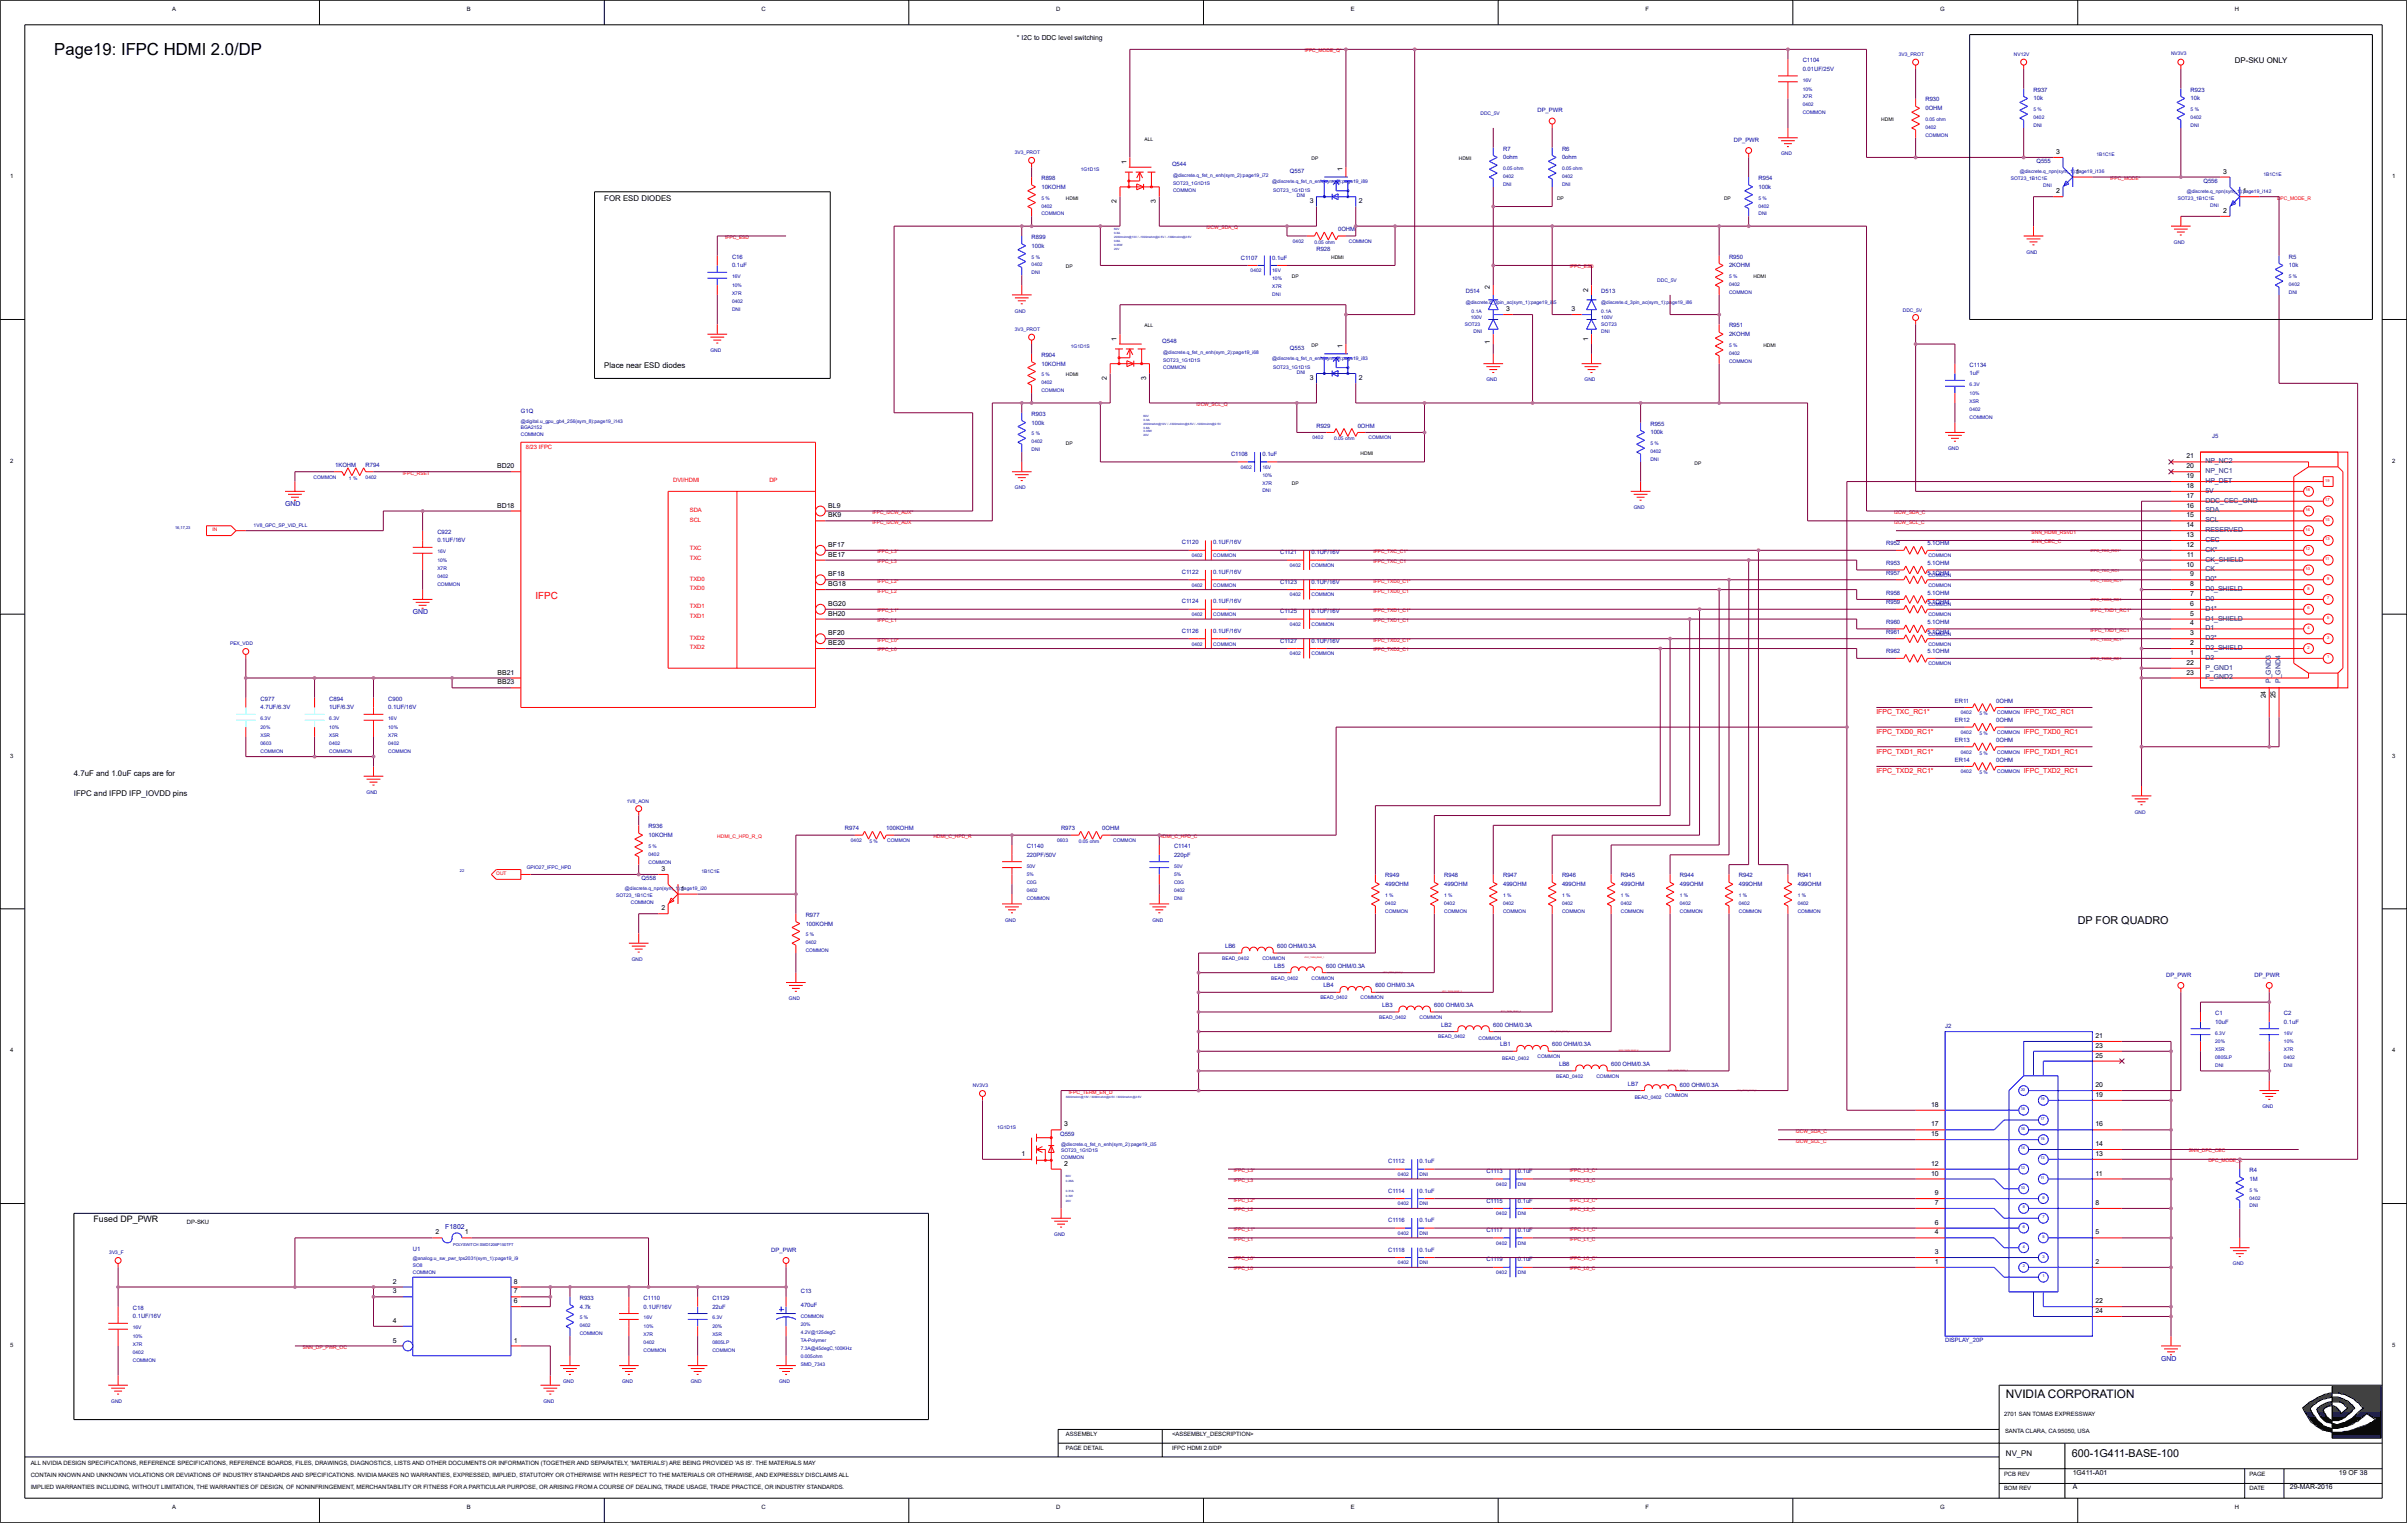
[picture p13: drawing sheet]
<svg xmlns="http://www.w3.org/2000/svg" width="271mm" height="172mm" viewBox="0 0 271 172" stroke-linecap="round" stroke-linejoin="round" font-family="sans-serif">
<defs><g id="words">
<text font-size="1.9" x="6.1" y="6.2">Page19: IFPC HDMI 2.0/DP</text>
<text font-size="1.3" x="226.1" y="157.6">NVIDIA CORPORATION</text>
<g font-size="1.2">
<text x="234.2" y="104.1">DP FOR QUADRO</text>
<text x="233.6" y="164.2">600-1G411-BASE-100</text>
</g>
<text font-size="1.1" fill="#f00" x="60.4" y="67.6">IFPC</text>
<text font-size="1" x="10.5" y="137.8">Fused DP_PWR</text>
<g font-size=".9">
<text x="251.9" y="7.1">DP-SKU ONLY</text>
<text x="68.1" y="22.6">FOR ESD DIODES</text>
<text x="68.1" y="41.4">Place near ESD diodes</text>
<text x="8.3" y="87.5">4.7uF and 1.0uF caps are for</text>
<text x="8.3" y="89.7">IFPC and IFPD IFP_IOVDD pins</text>
<text x="226.1" y="164.1">NV_PN</text>
</g>
<g font-size=".8">
<text x="114.6" y="4.5">* I2C to DDC level switching</text>
<text x="231.8" y="17.4">3</text>
<text x="125.9" y="22.9" transform="rotate(-90 125.9 22.9)">2</text>
<text x="127" y="18.5" transform="rotate(-90 127 18.5)">1</text>
<text x="130.3" y="22.9" transform="rotate(-90 130.3 22.9)">3</text>
<text x="147.6" y="22.9">3</text>
<text x="151.3" y="19.3" transform="rotate(-90 151.3 19.3)">1</text>
<text x="153.2" y="22.9">2</text>
<text x="231.8" y="21.8">2</text>
<text x="234" y="19.6">1</text>
<text x="250.6" y="19.6">3</text>
<text x="252.8" y="21.8">1</text>
<text x="250.6" y="24">2</text>
<text x="167.9" y="32.6" transform="rotate(-90 167.9 32.6)">2</text>
<text x="169.8" y="35.1">3</text>
<text x="177.2" y="35.1">3</text>
<text x="179" y="32.9" transform="rotate(-90 179 32.9)">2</text>
<text x="125.9" y="38.5" transform="rotate(-90 125.9 38.5)">1</text>
<text x="151.3" y="39.2" transform="rotate(-90 151.3 39.2)">1</text>
<text x="167.9" y="38.8" transform="rotate(-90 167.9 38.8)">1</text>
<text x="179" y="38.4" transform="rotate(-90 179 38.4)">1</text>
<text x="124.8" y="42.9" transform="rotate(-90 124.8 42.9)">2</text>
<text x="129.2" y="42.9" transform="rotate(-90 129.2 42.9)">3</text>
<text x="147.6" y="42.8">3</text>
<text x="153.2" y="42.8">2</text>
<text x="56.1" y="52.8">BD20</text>
<text x="246.5" y="53.9">19</text>
<text x="246.5" y="52.8">20</text>
<text x="246.5" y="51.7">21</text>
<text x="56.1" y="57.2">BD18</text>
<text x="93.4" y="58.3">BK9</text>
<text x="93.4" y="57.2">BL9</text>
<text x="246.5" y="59.4">14</text>
<text x="246.5" y="58.3">15</text>
<text x="246.5" y="57.2">16</text>
<text x="246.5" y="56.1">17</text>
<text x="246.5" y="55">18</text>
<text x="93.4" y="65">BF18</text>
<text x="93.4" y="62.8">BE17</text>
<text x="93.4" y="61.6">BF17</text>
<text x="246.5" y="63.9">10</text>
<text x="246.5" y="61.6">12</text>
<text x="246.5" y="60.5">13</text>
<text x="246.5" y="62.8">11</text>
<text x="246.9" y="65">9</text>
<text x="93.4" y="71.6">BF20</text>
<text x="93.4" y="69.4">BH20</text>
<text x="93.4" y="68.3">BG20</text>
<text x="93.4" y="66.1">BG18</text>
<text x="246.9" y="71.6">3</text>
<text x="246.9" y="70.5">4</text>
<text x="246.9" y="69.4">5</text>
<text x="246.9" y="68.3">6</text>
<text x="246.9" y="67.2">7</text>
<text x="246.9" y="66.1">8</text>
<text x="56.1" y="77.2">BB23</text>
<text x="56.1" y="76">BB21</text>
<text x="93.4" y="72.7">BE20</text>
<text x="246.5" y="74.9">22</text>
<text x="246.5" y="76">23</text>
<text x="246.9" y="73.8">1</text>
<text x="246.9" y="72.7">2</text>
<text x="255.4" y="78.7" transform="rotate(-90 255.4 78.7)">24</text>
<text x="256.5" y="78.7" transform="rotate(-90 256.5 78.7)">25</text>
<text x="74.6" y="98.2">3</text>
<text x="76.8" y="100.4">1</text>
<text x="74.6" y="102.6">2</text>
<text x="236.2" y="117">21</text>
<text x="236.2" y="118.1">23</text>
<text x="236.2" y="119.2">25</text>
<text x="217.7" y="124.8">18</text>
<text x="236.2" y="123.7">19</text>
<text x="236.2" y="122.5">20</text>
<text x="115.1" y="130.3">1</text>
<text x="119.9" y="131.4">2</text>
<text x="119.9" y="127">3</text>
<text x="217.7" y="131.4">12</text>
<text x="217.7" y="128.1">15</text>
<text x="217.7" y="127">17</text>
<text x="236.2" y="130.3">13</text>
<text x="236.2" y="129.2">14</text>
<text x="236.2" y="127">16</text>
<text x="217.7" y="132.5">10</text>
<text x="218.1" y="135.8">7</text>
<text x="218.1" y="134.7">9</text>
<text x="236.2" y="135.8">8</text>
<text x="236.2" y="132.5">11</text>
<text x="49.1" y="139.2">2</text>
<text x="52.4" y="139.2">1</text>
<text x="218.1" y="142.5">1</text>
<text x="218.1" y="141.4">3</text>
<text x="218.1" y="139.2">4</text>
<text x="218.1" y="138.1">6</text>
<text x="236.2" y="142.5">2</text>
<text x="236.2" y="139.2">5</text>
<text x="44.3" y="144.7">2</text>
<text x="44.3" y="145.8">3</text>
<text x="44.3" y="149.1">4</text>
<text x="57.9" y="146.9">6</text>
<text x="57.9" y="145.8">7</text>
<text x="57.9" y="144.7">8</text>
<text x="236.2" y="146.9">22</text>
<text x="236.2" y="148">24</text>
<text x="44.3" y="151.3">5</text>
<text x="57.9" y="151.3">1</text>
<text x="233.7" y="167.9">A</text>
<text x="233.7" y="166.2">1G411-A01</text>
<text x="258.1" y="167.9">29-MAR-2016</text>
<text x="263.7" y="166.2">19 OF 38</text>
</g>
<g font-size=".8" fill="#004080">
<text x="248.6" y="53.3">NP_NC1</text>
<text x="248.6" y="52.2">NP_NC2</text>
<text x="248.6" y="60">RESERVED</text>
<text x="248.6" y="58.9">SCL</text>
<text x="248.6" y="57.8">SDA</text>
<text x="248.6" y="56.7">DDC_CEC_GND</text>
<text x="248.6" y="55.6">5V</text>
<text x="248.6" y="54.5">HP_DET</text>
<text x="248.6" y="65.5">D0*</text>
<text x="248.6" y="64.4">CK</text>
<text x="248.6" y="63.3">CK_SHIELD</text>
<text x="248.6" y="62.2">CK*</text>
<text x="248.6" y="61.1">CEC</text>
<text x="248.6" y="71.1">D1</text>
<text x="248.6" y="70">D1_SHIELD</text>
<text x="248.6" y="68.8">D1*</text>
<text x="248.6" y="67.7">D0</text>
<text x="248.6" y="66.6">D0_SHIELD</text>
<text x="248.6" y="74.4">D2</text>
<text x="248.6" y="73.3">D2_SHIELD</text>
<text x="248.6" y="72.2">D2*</text>
<text x="248.6" y="75.5">P_GND1</text>
<text x="248.6" y="76.6">P_GND2</text>
<text x="256" y="77" transform="rotate(-90 256 77)">P_GND3</text>
<text x="257.1" y="77" transform="rotate(-90 257.1 77)">P_GND4</text>
</g>
<g font-size=".8" fill="#0000a0">
<text x="32.1" y="57.1">GND</text>
<text x="46.5" y="69.2">GND</text>
<text x="50.2" y="138.5">F1802</text>
<text x="243.6" y="153.4">GND</text>
</g>
<g font-size=".8" fill="#f00">
<text x="211.5" y="80.5">IFPC_TXC_RC1*</text>
<text x="211.5" y="82.7">IFPC_TXD0_RC1*</text>
<text x="228.1" y="80.5">IFPC_TXC_RC1</text>
<text x="228.1" y="82.7">IFPC_TXD0_RC1</text>
<text x="211.5" y="85">IFPC_TXD1_RC1*</text>
<text x="211.5" y="87.2">IFPC_TXD2_RC1*</text>
<text x="228.1" y="85">IFPC_TXD1_RC1</text>
<text x="228.1" y="87.2">IFPC_TXD2_RC1</text>
</g>
<g font-size=".7">
<text x="19.4" y="1.2">A</text>
<text x="52.6" y="1.2">B</text>
<text x="85.8" y="1.2">C</text>
<text x="119.1" y="1.2">D</text>
<text x="152.3" y="1.2">E</text>
<text x="185.5" y="1.2">F</text>
<text x="218.7" y="1.2">G</text>
<text x="251.9" y="1.2">H</text>
<text x="1.1" y="20.1">1</text>
<text x="269.7" y="20.1">1</text>
<text x="1.1" y="52.2">2</text>
<text x="269.7" y="52.2">2</text>
<text x="1.1" y="85.4">3</text>
<text x="269.7" y="85.4">3</text>
<text x="1.1" y="118.6">4</text>
<text x="269.7" y="118.6">4</text>
<text x="21.1" y="138">DP-SKU</text>
<text x="1.1" y="151.8">5</text>
<text x="269.7" y="151.8">5</text>
<text x="120.2" y="161.9">ASSEMBLY</text>
<text x="132.1" y="161.9">&lt;ASSEMBLY_DESCRIPTION&gt;</text>
<text x="225.9" y="159.6">2701 SAN TOMAS EXPRESSWAY</text>
<text x="226" y="161.6">SANTA CLARA, CA 95050, USA</text>
<text x="3.5" y="165.1">ALL NVIDIA DESIGN SPECIFICATIONS, REFERENCE SPECIFICATIONS, REFERENCE BOARDS, FILES, DRAWINGS, DIAGNOSTICS, LISTS AND OTHER DOCUMENTS OR INFORMATION (TOGETHER AND SEPARATELY, 'MATERIALS') ARE BEING PROVIDED 'AS IS'. THE MATERIALS MAY</text>
<text x="3.5" y="167.9">IMPLIED WARRANTIES INCLUDING, WITHOUT LIMITATION, THE WARRANTIES OF DESIGN, OF NONINFRINGEMENT, MERCHANTABILITY OR FITNESS FOR A PARTICULAR PURPOSE, OR ARISING FROM A COURSE OF DEALING, TRADE USAGE, TRADE PRACTICE, OR INDUSTRY STANDARDS.</text>
<text x="3.5" y="166.5">CONTAIN KNOWN AND UNKNOWN VIOLATIONS OR DEVIATIONS OF INDUSTRY STANDARDS AND SPECIFICATIONS. NVIDIA MAKES NO WARRANTIES, EXPRESSED, IMPLIED, STATUTORY OR OTHERWISE WITH RESPECT TO THE MATERIALS OR OTHERWISE, AND EXPRESSLY DISCLAIMS ALL</text>
<text x="120.2" y="163.5">PAGE DETAIL</text>
<text x="132.1" y="163.5">IFPC HDMI 2.0/DP</text>
<text x="225.9" y="166.3">PCB REV</text>
<text x="253.6" y="166.3">PAGE</text>
<text x="19.4" y="170.1">A</text>
<text x="52.6" y="170.1">B</text>
<text x="85.8" y="170.1">C</text>
<text x="119.1" y="170.1">D</text>
<text x="152.3" y="170.1">E</text>
<text x="185.5" y="170.1">F</text>
<text x="218.7" y="170.1">G</text>
<text x="225.9" y="168">BOM REV</text>
<text x="251.9" y="170.1">H</text>
<text x="253.6" y="168">DATE</text>
</g>
<g font-size=".7" fill="#0000a0">
<text x="203.2" y="7">C1104</text>
<text x="203.2" y="8">0.01UF/25V</text>
<text x="217.1" y="11.4">R930</text>
<text x="229.2" y="10.3">R937</text>
<text x="229.2" y="11.3">10k</text>
<text x="247" y="10.3">R923</text>
<text x="247" y="11.3">10k</text>
<text x="169.4" y="17">R7</text>
<text x="169.4" y="18">0ohm</text>
<text x="173.3" y="12.7">DP_PWR</text>
<text x="176.1" y="17">R6</text>
<text x="176.1" y="18">0ohm</text>
<text x="195.5" y="16">DP_PWR</text>
<text x="217.1" y="12.4">0OHM</text>
<text x="117.4" y="20.3">R898</text>
<text x="117.4" y="21.3">10KOHM</text>
<text x="132.1" y="18.7">Q544</text>
<text x="145.4" y="19.5">Q557</text>
<text x="198.2" y="20.3">R954</text>
<text x="198.2" y="21.3">100k</text>
<text x="229.6" y="18.4">Q555</text>
<text x="248.4" y="20.6">Q556</text>
<text x="82.5" y="29.1">C16</text>
<text x="116.3" y="26.9">R899</text>
<text x="116.3" y="27.9">100k</text>
<text x="139.9" y="29.3">C1107</text>
<text x="143.4" y="29.3">0.1uF</text>
<text x="148.4" y="28.3">R928</text>
<text x="150.8" y="26">0OHM</text>
<text x="194.9" y="29.1">R950</text>
<text x="258" y="29.1">R5</text>
<text x="82.5" y="30.1">0.1uF</text>
<text x="165.2" y="33">D514</text>
<text x="180.5" y="33">D513</text>
<text x="194.9" y="30.1">2KOHM</text>
<text x="258" y="30.1">10k</text>
<text x="117.4" y="40.2">R904</text>
<text x="117.4" y="41.2">10KOHM</text>
<text x="131" y="38.7">Q548</text>
<text x="145.4" y="39.4">Q553</text>
<text x="194.9" y="36.9">R951</text>
<text x="194.9" y="37.9">2KOHM</text>
<text x="222" y="41.3">C1134</text>
<text x="58.7" y="46.5">G1Q</text>
<text x="116.3" y="46.9">R903</text>
<text x="116.3" y="47.9">100k</text>
<text x="186.1" y="48">R955</text>
<text x="222" y="42.3">1uF</text>
<text x="37.8" y="52.6">1KOHM</text>
<text x="41.2" y="52.6">R794</text>
<text x="138.8" y="51.4">C1108</text>
<text x="142.3" y="51.4">0.1uF</text>
<text x="148.4" y="48.2">R929</text>
<text x="153.1" y="48.2">0OHM</text>
<text x="186.1" y="49">100k</text>
<text x="249.4" y="49.4">J5</text>
<text x="49.3" y="60.2">C922</text>
<text x="49.3" y="61.2">0.1UF/16V</text>
<text x="133.2" y="64.7">C1122</text>
<text x="133.2" y="61.4">C1120</text>
<text x="136.8" y="64.7">0.1UF/16V</text>
<text x="136.8" y="61.4">0.1UF/16V</text>
<text x="144.3" y="65.8">C1123</text>
<text x="144.3" y="62.5">C1121</text>
<text x="147.9" y="65.8">0.1UF/16V</text>
<text x="147.9" y="62.5">0.1UF/16V</text>
<text x="212.6" y="64.8">R957</text>
<text x="212.6" y="63.7">R953</text>
<text x="212.6" y="61.5">R952</text>
<text x="217.3" y="64.8">5.1OHM</text>
<text x="217.3" y="63.7">5.1OHM</text>
<text x="217.3" y="61.5">5.1OHM</text>
<text x="133.2" y="71.3">C1126</text>
<text x="133.2" y="68">C1124</text>
<text x="136.8" y="71.3">0.1UF/16V</text>
<text x="136.8" y="68">0.1UF/16V</text>
<text x="144.3" y="69.1">C1125</text>
<text x="147.9" y="69.1">0.1UF/16V</text>
<text x="212.6" y="71.4">R961</text>
<text x="212.6" y="70.3">R960</text>
<text x="212.6" y="68.1">R959</text>
<text x="212.6" y="67">R958</text>
<text x="217.3" y="71.4">5.1OHM</text>
<text x="217.3" y="70.3">5.1OHM</text>
<text x="217.3" y="68.1">5.1OHM</text>
<text x="217.3" y="67">5.1OHM</text>
<text x="144.3" y="72.4">C1127</text>
<text x="147.9" y="72.4">0.1UF/16V</text>
<text x="212.6" y="73.7">R962</text>
<text x="217.3" y="73.7">5.1OHM</text>
<text x="29.4" y="79">C977</text>
<text x="29.4" y="80">4.7UF/6.3V</text>
<text x="37.1" y="79">C894</text>
<text x="37.1" y="80">1UF/6.3V</text>
<text x="43.8" y="79">C900</text>
<text x="43.8" y="80">0.1UF/16V</text>
<text x="220.4" y="79.2">ER11</text>
<text x="220.4" y="81.4">ER12</text>
<text x="220.4" y="83.6">ER13</text>
<text x="225" y="79.2">0OHM</text>
<text x="225" y="81.4">0OHM</text>
<text x="225" y="83.6">0OHM</text>
<text x="220.4" y="85.8">ER14</text>
<text x="225" y="85.8">0OHM</text>
<text x="73.1" y="93.4">R936</text>
<text x="73.1" y="94.4">10KOHM</text>
<text x="95.3" y="93.6">R974</text>
<text x="99.9" y="93.6">100KOHM</text>
<text x="115.7" y="95.6">C1140</text>
<text x="119.6" y="93.6">R973</text>
<text x="124.3" y="93.6">0OHM</text>
<text x="132.3" y="95.6">C1141</text>
<text x="72.3" y="99.2">Q558</text>
<text x="115.7" y="96.6">220PF/50V</text>
<text x="132.3" y="96.6">220pF</text>
<text x="156.2" y="98.9">R949</text>
<text x="156.2" y="99.9">499OHM</text>
<text x="162.8" y="98.9">R948</text>
<text x="162.8" y="99.9">499OHM</text>
<text x="169.4" y="98.9">R947</text>
<text x="169.4" y="99.9">499OHM</text>
<text x="176.1" y="98.9">R946</text>
<text x="176.1" y="99.9">499OHM</text>
<text x="182.7" y="98.9">R945</text>
<text x="182.7" y="99.9">499OHM</text>
<text x="189.4" y="98.9">R944</text>
<text x="189.4" y="99.9">499OHM</text>
<text x="196" y="98.9">R942</text>
<text x="196" y="99.9">499OHM</text>
<text x="202.7" y="98.9">R941</text>
<text x="202.7" y="99.9">499OHM</text>
<text x="90.8" y="103.3">R977</text>
<text x="90.8" y="104.3">100KOHM</text>
<text x="138.1" y="106.9">LB6</text>
<text x="144" y="106.9">600 OHM/0.3A</text>
<text x="143.6" y="109.1">LB5</text>
<text x="149.2" y="111.3">LB4</text>
<text x="149.5" y="109.1">600 OHM/0.3A</text>
<text x="155" y="111.3">600 OHM/0.3A</text>
<text x="155.8" y="113.5">LB3</text>
<text x="161.7" y="113.5">600 OHM/0.3A</text>
<text x="244.2" y="110.1">DP_PWR</text>
<text x="254.2" y="110.1">DP_PWR</text>
<text x="162.5" y="115.7">LB2</text>
<text x="168.3" y="115.7">600 OHM/0.3A</text>
<text x="169.1" y="118">LB1</text>
<text x="175" y="118">600 OHM/0.3A</text>
<text x="219.3" y="115.9">J2</text>
<text x="249.7" y="114.4">C1</text>
<text x="249.7" y="115.4">10uF</text>
<text x="257.5" y="114.4">C2</text>
<text x="257.5" y="115.4">0.1uF</text>
<text x="175.8" y="120.2">LB8</text>
<text x="181.6" y="120.2">600 OHM/0.3A</text>
<text x="183.5" y="122.4">LB7</text>
<text x="189.4" y="122.5">600 OHM/0.3A</text>
<text x="119.5" y="128">Q559</text>
<text x="156.5" y="131.1">C1112</text>
<text x="160" y="131.1">0.1uF</text>
<text x="156.5" y="137.8">C1116</text>
<text x="156.5" y="134.5">C1114</text>
<text x="160" y="137.8">0.1uF</text>
<text x="160" y="134.5">0.1uF</text>
<text x="167.6" y="135.6">C1115</text>
<text x="167.6" y="132.2">C1113</text>
<text x="171.1" y="135.6">0.1uF</text>
<text x="171.1" y="132.2">0.1uF</text>
<text x="253.6" y="132.1">R4</text>
<text x="253.6" y="133.1">1M</text>
<text x="46.5" y="141">U1</text>
<text x="86.9" y="141.1">DP_PWR</text>
<text x="156.5" y="141.1">C1118</text>
<text x="160" y="141.1">0.1uF</text>
<text x="167.6" y="142.2">C1119</text>
<text x="167.6" y="138.9">C1117</text>
<text x="171.1" y="142.2">0.1uF</text>
<text x="171.1" y="138.9">0.1uF</text>
<text x="15" y="147.6">C18</text>
<text x="15" y="148.6">0.1UF/16V</text>
<text x="65.4" y="146.5">R933</text>
<text x="65.4" y="147.5">4.7k</text>
<text x="72.6" y="146.5">C1110</text>
<text x="72.6" y="147.5">0.1UF/16V</text>
<text x="80.3" y="146.5">C1129</text>
<text x="80.3" y="147.5">22uF</text>
<text x="90.3" y="145.7">C13</text>
<text x="90.3" y="147.3">470uF</text>
<text x="219.3" y="151.3">DISPLAY_20P</text>
</g>
<g font-size=".7" fill="#f00">
<text x="59.3" y="50.6">8/23 IFPC</text>
<text x="75.9" y="54.3">DVI/HDMI</text>
<text x="77.8" y="58.8">SCL</text>
<text x="77.8" y="57.7">SDA</text>
<text x="86.7" y="54.3">DP</text>
<text x="77.8" y="62">TXC</text>
<text x="77.8" y="65.5">TXD0</text>
<text x="77.8" y="63.1">TXC</text>
<text x="77.8" y="69.7">TXD1</text>
<text x="77.8" y="68.6">TXD1</text>
<text x="77.8" y="66.5">TXD0</text>
<text x="77.8" y="73.1">TXD2</text>
<text x="77.8" y="72.1">TXD2</text>
</g>
<g font-size=".6" fill="#f00">
<text x="147.1" y="5.9">IFPC_MODE_Q*</text>
<text x="237.9" y="20.3">IFPC_MODE*</text>
<text x="256.7" y="22.5">DPC_MODE_R</text>
<text x="81.7" y="26.9">IFPC_ESD</text>
<text x="136" y="25.8">I2CW_SDA_Q</text>
<text x="177" y="30.3">IFPC_ESD</text>
<text x="134.9" y="45.8">I2CW_SCL_Q</text>
<text x="45.4" y="53.5">IFPC_RSET</text>
<text x="23.9" y="59.9">IN</text>
<text x="98.4" y="59">IFPC_I2CW_AUX</text>
<text x="98.4" y="57.9">IFPC_I2CW_AUX*</text>
<text x="213.5" y="59">I2CW_SCL_C</text>
<text x="213.5" y="57.9">I2CW_SDA_C</text>
<text x="98.9" y="65.7">IFPC_L2*</text>
<text x="98.9" y="63.5">IFPC_L3</text>
<text x="98.9" y="62.4">IFPC_L3*</text>
<text x="154.8" y="63.5">IFPC_TXC_C1</text>
<text x="154.8" y="62.4">IFPC_TXC_C1*</text>
<text x="154.8" y="65.7">IFPC_TXD0_C1*</text>
<text x="229" y="61.3">SNN_CEC_C</text>
<text x="229" y="60.2">SNN_HDMI_RSVD1</text>
<text x="98.9" y="70.1">IFPC_L1</text>
<text x="98.9" y="69">IFPC_L1*</text>
<text x="98.9" y="66.8">IFPC_L2</text>
<text x="154.8" y="66.8">IFPC_TXD0_C1</text>
<text x="154.8" y="70.1">IFPC_TXD1_C1</text>
<text x="154.8" y="69">IFPC_TXD1_C1*</text>
<text x="235.7" y="71.2">IFPC_TXD1_RC1</text>
<text x="235.7" y="69">IFPC_TXD1_RC1*</text>
<text x="98.9" y="73.4">IFPC_L0</text>
<text x="98.9" y="72.3">IFPC_L0*</text>
<text x="154.8" y="73.4">IFPC_TXD2_C1</text>
<text x="154.8" y="72.3">IFPC_TXD2_C1*</text>
<text x="80.9" y="94.5">HDMI_C_HPD_R_Q</text>
<text x="105.2" y="94.5">HDMI_C_HPD_R</text>
<text x="130.7" y="94.5">HDMI_C_HPD_C</text>
<text x="55.9" y="98.6">OUT</text>
<text x="120.5" y="123.3">IFPC_TERM_EN_D</text>
<text x="202.4" y="128.8">I2CW_SCL_C</text>
<text x="202.4" y="127.7">I2CW_SDA_C</text>
<text x="246.7" y="129.9">SNN_DPC_CEC</text>
<text x="248.9" y="131">DPC_MODE_C</text>
<text x="139.1" y="136.6">IFPC_L2</text>
<text x="139.1" y="135.4">IFPC_L2*</text>
<text x="139.1" y="133.2">IFPC_L3</text>
<text x="139.1" y="132.1">IFPC_L3*</text>
<text x="177" y="136.6">IFPC_L2_C</text>
<text x="177" y="135.4">IFPC_L2_C*</text>
<text x="177" y="133.2">IFPC_L3_C</text>
<text x="177" y="132.1">IFPC_L3_C*</text>
<text x="139.1" y="143.2">IFPC_L0</text>
<text x="139.1" y="142.1">IFPC_L0*</text>
<text x="139.1" y="139.9">IFPC_L1</text>
<text x="139.1" y="138.8">IFPC_L1*</text>
<text x="177" y="143.2">IFPC_L0_C</text>
<text x="177" y="142.1">IFPC_L0_C*</text>
<text x="177" y="139.9">IFPC_L1_C</text>
<text x="177" y="138.8">IFPC_L1_C*</text>
<text x="34.1" y="152.1">SNN_DP_PWR_OC</text>
</g>
<g font-size=".6" fill="#0000a0">
<text x="203.2" y="9.2">16V</text>
<text x="203.2" y="10.2">10%</text>
<text x="203.2" y="11.1">X7R</text>
<text x="203.2" y="12">0402</text>
<text x="214.1" y="6.3">3V3_PROT</text>
<text x="227" y="6.3">NV12V</text>
<text x="244.7" y="6.2">NV3V3</text>
<text x="114.4" y="17.4">3V3_PROT</text>
<text x="166.9" y="13">DDC_5V</text>
<text x="200.8" y="17.5">GND</text>
<text x="203.2" y="12.9">COMMON</text>
<text x="217.1" y="14.5">0402</text>
<text x="217.1" y="13.6">0.05 ohm</text>
<text x="217.1" y="15.4">COMMON</text>
<text x="229.2" y="13.4">0402</text>
<text x="229.2" y="12.5">5 %</text>
<text x="229.2" y="14.3">DNI</text>
<text x="236.3" y="17.6">1B1C1E</text>
<text x="247" y="12.5">5 %</text>
<text x="247" y="13.4">0402</text>
<text x="247" y="14.3">DNI</text>
<text x="117.4" y="23.4">0402</text>
<text x="117.4" y="22.5">5 %</text>
<text x="121.8" y="19.3">1G1D1S</text>
<text x="132.2" y="21.6">COMMON</text>
<text x="132.2" y="20">@discrete.q_fet_n_enh(sym_2):page19_i72</text>
<text x="132.2" y="20.8">SOT23_1G1D1S</text>
<text x="143.4" y="20.6">@discrete.q_fet_n_enh(sym_6):page19_i89</text>
<text x="143.5" y="21.6">SOT23_1G1D1S</text>
<text x="146.2" y="22.2">DNI</text>
<text x="169.4" y="21">DNI</text>
<text x="169.4" y="19.2">0.05 ohm</text>
<text x="169.4" y="20.1">0402</text>
<text x="176.1" y="21">DNI</text>
<text x="176.1" y="19.2">0.05 ohm</text>
<text x="176.1" y="20.1">0402</text>
<text x="198.2" y="23.4">0402</text>
<text x="198.2" y="22.5">5 %</text>
<text x="226.7" y="20.3">SOT23_1B1C1E</text>
<text x="227.7" y="19.5">@discrete.q_npn(sym_1):page19_i136</text>
<text x="230.3" y="21.1">DNI</text>
<text x="245.5" y="22.5">SOT23_1B1C1E</text>
<text x="246.5" y="21.7">@discrete.q_npn(sym_1):page19_i142</text>
<text x="249.2" y="23.3">DNI</text>
<text x="255.1" y="19.8">1B1C1E</text>
<text x="116.3" y="29.1">5 %</text>
<text x="117.4" y="24.3">COMMON</text>
<text x="145.7" y="27.4">0402</text>
<text x="148.2" y="27.5">0.05 ohm</text>
<text x="152.1" y="27.4">COMMON</text>
<text x="198.2" y="24.3">DNI</text>
<text x="228.5" y="28.6">GND</text>
<text x="245.1" y="27.5">GND</text>
<text x="82.5" y="34.1">0402</text>
<text x="82.5" y="32.4">10%</text>
<text x="82.5" y="31.4">16V</text>
<text x="82.5" y="35">DNI</text>
<text x="82.5" y="33.2">X7R</text>
<text x="114.4" y="35.2">GND</text>
<text x="116.3" y="30.9">DNI</text>
<text x="116.3" y="30">0402</text>
<text x="141" y="30.7">0402</text>
<text x="143.4" y="31.6">10%</text>
<text x="143.4" y="32.5">X7R</text>
<text x="143.4" y="30.7">16V</text>
<text x="143.4" y="33.4">DNI</text>
<text x="165.2" y="34.2">@discrete.d_3pin_ac(sym_1):page19_i85</text>
<text x="165.9" y="35.2">0.1A</text>
<text x="180.5" y="35.2">0.1A</text>
<text x="180.5" y="34.2">@discrete.d_3pin_ac(sym_1):page19_i86</text>
<text x="186.8" y="31.8">DDC_5V</text>
<text x="194.9" y="33.1">COMMON</text>
<text x="194.9" y="32.2">0402</text>
<text x="194.9" y="31.4">5 %</text>
<text x="214.5" y="35.1">DDC_5V</text>
<text x="258" y="32.2">0402</text>
<text x="258" y="33.1">DNI</text>
<text x="258" y="31.4">5 %</text>
<text x="80.1" y="39.7">GND</text>
<text x="114.4" y="37.3">3V3_PROT</text>
<text x="120.7" y="39.2">1G1D1S</text>
<text x="131.1" y="40.8">SOT23_1G1D1S</text>
<text x="131.1" y="41.6">COMMON</text>
<text x="131.1" y="39.9">@discrete.q_fet_n_enh(sym_2):page19_i68</text>
<text x="143.4" y="40.6">@discrete.q_fet_n_enh(sym_6):page19_i83</text>
<text x="143.5" y="41.6">SOT23_1G1D1S</text>
<text x="165.1" y="36.8">SOT23</text>
<text x="165.8" y="36">100V</text>
<text x="166.1" y="37.6">DNI</text>
<text x="180.5" y="37.6">DNI</text>
<text x="180.5" y="36.8">SOT23</text>
<text x="180.5" y="36">100V</text>
<text x="194.9" y="40.9">COMMON</text>
<text x="194.9" y="40">0402</text>
<text x="194.9" y="39.1">5 %</text>
<text x="58.7" y="47.6">@digital.u_gpu_gb4_256(sym_8):page19_i143</text>
<text x="117.4" y="44.2">COMMON</text>
<text x="117.4" y="43.3">0402</text>
<text x="117.4" y="42.4">5 %</text>
<text x="146.2" y="42.1">DNI</text>
<text x="167.6" y="43">GND</text>
<text x="178.6" y="43">GND</text>
<text x="222" y="46.3">0402</text>
<text x="222" y="47.2">COMMON</text>
<text x="222" y="44.5">10%</text>
<text x="222" y="45.4">X5R</text>
<text x="222" y="43.5">6.3V</text>
<text x="35.4" y="54">COMMON</text>
<text x="41.2" y="54">0402</text>
<text x="58.7" y="48.4">BGA2152</text>
<text x="58.7" y="49.2">COMMON</text>
<text x="116.3" y="49.1">5 %</text>
<text x="116.3" y="50.9">DNI</text>
<text x="116.3" y="50">0402</text>
<text x="139.9" y="52.8">0402</text>
<text x="142.3" y="53.7">10%</text>
<text x="142.3" y="52.8">16V</text>
<text x="148" y="49.5">0402</text>
<text x="150.4" y="49.6">0.05 ohm</text>
<text x="154.3" y="49.5">COMMON</text>
<text x="186.1" y="50.2">5 %</text>
<text x="186.1" y="52">DNI</text>
<text x="186.1" y="51.1">0402</text>
<text x="219.6" y="50.7">GND</text>
<text x="28.6" y="59.4">1V8_GPC_SP_VID_PLL</text>
<text x="39.3" y="54.1">1 %</text>
<text x="114.4" y="55.2">GND</text>
<text x="142.3" y="55.5">DNI</text>
<text x="142.3" y="54.6">X7R</text>
<text x="184.2" y="57.4">GND</text>
<text x="49.3" y="62.4">16V</text>
<text x="49.3" y="63.4">10%</text>
<text x="49.3" y="65.1">0402</text>
<text x="49.3" y="64.3">X7R</text>
<text x="134.3" y="62.8">0402</text>
<text x="136.8" y="62.8">COMMON</text>
<text x="145.4" y="63.9">0402</text>
<text x="147.9" y="63.9">COMMON</text>
<text x="217.4" y="65">COMMON</text>
<text x="217.4" y="62.8">COMMON</text>
<text x="49.3" y="66">COMMON</text>
<text x="134.3" y="69.5">0402</text>
<text x="134.3" y="66.1">0402</text>
<text x="136.8" y="69.5">COMMON</text>
<text x="136.8" y="66.1">COMMON</text>
<text x="145.4" y="70.6">0402</text>
<text x="145.4" y="67.2">0402</text>
<text x="147.9" y="70.6">COMMON</text>
<text x="147.9" y="67.2">COMMON</text>
<text x="217.4" y="71.7">COMMON</text>
<text x="217.4" y="69.5">COMMON</text>
<text x="217.4" y="68.3">COMMON</text>
<text x="217.4" y="66.1">COMMON</text>
<text x="25.9" y="72.7">PEX_VDD</text>
<text x="134.3" y="72.8">0402</text>
<text x="136.8" y="72.8">COMMON</text>
<text x="145.4" y="73.9">0402</text>
<text x="147.9" y="73.9">COMMON</text>
<text x="217.4" y="75">COMMON</text>
<text x="217.4" y="72.8">COMMON</text>
<text x="29.4" y="84">0603</text>
<text x="29.4" y="83.1">X5R</text>
<text x="29.4" y="82.2">20%</text>
<text x="29.4" y="81.2">6.3V</text>
<text x="37.1" y="81.2">6.3V</text>
<text x="37.1" y="82.2">10%</text>
<text x="37.1" y="83.1">X5R</text>
<text x="37.1" y="84">0402</text>
<text x="43.8" y="81.2">16V</text>
<text x="43.8" y="83.1">X7R</text>
<text x="43.8" y="84">0402</text>
<text x="43.8" y="82.2">10%</text>
<text x="221" y="80.5">0402</text>
<text x="221" y="82.7">0402</text>
<text x="223.1" y="80.6">5 %</text>
<text x="223.1" y="82.9">5 %</text>
<text x="225.1" y="80.5">COMMON</text>
<text x="225.1" y="82.7">COMMON</text>
<text x="29.4" y="84.8">COMMON</text>
<text x="37.1" y="84.8">COMMON</text>
<text x="41.3" y="89.5">GND</text>
<text x="43.8" y="84.8">COMMON</text>
<text x="221" y="85">0402</text>
<text x="221" y="87.2">0402</text>
<text x="223.1" y="85.1">5 %</text>
<text x="223.1" y="87.3">5 %</text>
<text x="225.1" y="85">COMMON</text>
<text x="225.1" y="87.2">COMMON</text>
<text x="70.7" y="90.5">1V8_AON</text>
<text x="73.1" y="95.6">5 %</text>
<text x="95.9" y="94.9">0402</text>
<text x="98" y="95">5 %</text>
<text x="100" y="94.9">COMMON</text>
<text x="119.2" y="94.9">0603</text>
<text x="121.6" y="95">0.05 ohm</text>
<text x="125.5" y="94.9">COMMON</text>
<text x="240.6" y="91.7">GND</text>
<text x="59.4" y="97.9">GPIO27_IFPC_HPD</text>
<text x="69.5" y="101.1">SOT23_1B1C1E</text>
<text x="70.5" y="100.3">@discrete.q_npn(sym_1):page19_i20</text>
<text x="71.1" y="101.9">COMMON</text>
<text x="73.1" y="97.4">COMMON</text>
<text x="73.1" y="96.5">0402</text>
<text x="79.1" y="98.5">1B1C1E</text>
<text x="115.7" y="101.5">COMMON</text>
<text x="115.7" y="97.8">50V</text>
<text x="115.7" y="99.7">C0G</text>
<text x="115.7" y="98.8">5%</text>
<text x="115.7" y="100.6">0402</text>
<text x="132.3" y="101.5">DNI</text>
<text x="132.3" y="99.7">C0G</text>
<text x="132.3" y="100.6">0402</text>
<text x="132.3" y="97.8">50V</text>
<text x="132.3" y="98.8">5%</text>
<text x="156.2" y="101.1">1 %</text>
<text x="162.8" y="101.1">1 %</text>
<text x="169.4" y="101.1">1 %</text>
<text x="176.1" y="101.1">1 %</text>
<text x="182.7" y="101.1">1 %</text>
<text x="189.4" y="101.1">1 %</text>
<text x="196" y="101.1">1 %</text>
<text x="202.7" y="101.1">1 %</text>
<text x="90.8" y="106.4">0402</text>
<text x="90.8" y="105.6">5 %</text>
<text x="90.8" y="107.3">COMMON</text>
<text x="113.3" y="103.9">GND</text>
<text x="129.9" y="103.9">GND</text>
<text x="156.2" y="102">0402</text>
<text x="156.2" y="102.9">COMMON</text>
<text x="162.8" y="102.9">COMMON</text>
<text x="162.8" y="102">0402</text>
<text x="169.4" y="102.9">COMMON</text>
<text x="169.4" y="102">0402</text>
<text x="176.1" y="102">0402</text>
<text x="176.1" y="102.9">COMMON</text>
<text x="182.7" y="102.9">COMMON</text>
<text x="182.7" y="102">0402</text>
<text x="189.4" y="102">0402</text>
<text x="189.4" y="102.9">COMMON</text>
<text x="196" y="102">0402</text>
<text x="196" y="102.9">COMMON</text>
<text x="202.7" y="102.9">COMMON</text>
<text x="202.7" y="102">0402</text>
<text x="71.2" y="108.3">GND</text>
<text x="88.9" y="112.7">GND</text>
<text x="137.8" y="108.2">BEAD_0402</text>
<text x="142.3" y="108.2">COMMON</text>
<text x="143.3" y="110.4">BEAD_0402</text>
<text x="147.8" y="110.4">COMMON</text>
<text x="148.8" y="112.6">BEAD_0402</text>
<text x="153.4" y="112.6">COMMON</text>
<text x="155.5" y="114.9">BEAD_0402</text>
<text x="160" y="114.9">COMMON</text>
<text x="162.1" y="117.1">BEAD_0402</text>
<text x="166.7" y="117.3">COMMON</text>
<text x="169.3" y="119.5">BEAD_0402</text>
<text x="173.3" y="119.3">COMMON</text>
<text x="249.7" y="118.5">X5R</text>
<text x="249.7" y="116.6">6.3V</text>
<text x="249.7" y="119.4">0805LP</text>
<text x="249.7" y="117.6">20%</text>
<text x="257.5" y="117.6">10%</text>
<text x="257.5" y="116.6">16V</text>
<text x="257.5" y="118.5">X7R</text>
<text x="257.5" y="119.4">0402</text>
<text x="109.6" y="122.5">NV3V3</text>
<text x="175.4" y="121.5">BEAD_0402</text>
<text x="180" y="121.5">COMMON</text>
<text x="184.3" y="123.9">BEAD_0402</text>
<text x="187.7" y="123.7">COMMON</text>
<text x="249.7" y="120.3">DNI</text>
<text x="255" y="124.9">GND</text>
<text x="257.5" y="120.3">DNI</text>
<text x="112.4" y="127.3">1G1D1S</text>
<text x="119.6" y="130.7">COMMON</text>
<text x="119.6" y="129.9">SOT23_1G1D1S</text>
<text x="119.6" y="129.1">@discrete.q_fet_n_enh(sym_2):page19_i35</text>
<text x="157.6" y="135.9">0402</text>
<text x="157.6" y="132.6">0402</text>
<text x="160" y="132.6">DNI</text>
<text x="160" y="135.9">DNI</text>
<text x="168.7" y="137">0402</text>
<text x="168.7" y="133.7">0402</text>
<text x="171.1" y="137">DNI</text>
<text x="171.1" y="133.7">DNI</text>
<text x="253.6" y="136.1">DNI</text>
<text x="253.6" y="135.2">0402</text>
<text x="253.6" y="134.3">5 %</text>
<text x="12.3" y="141.3">3V3_F</text>
<text x="46.5" y="142.9">SO8</text>
<text x="46.5" y="143.6">COMMON</text>
<text x="46.5" y="142.1">@analog.u_sw_pwr_tps2031(sym_1):page19_i9</text>
<text x="118.8" y="139.3">GND</text>
<text x="157.6" y="142.5">0402</text>
<text x="157.6" y="139.2">0402</text>
<text x="160" y="142.5">DNI</text>
<text x="160" y="139.2">DNI</text>
<text x="168.7" y="143.6">0402</text>
<text x="168.7" y="140.3">0402</text>
<text x="171.1" y="140.3">DNI</text>
<text x="171.1" y="143.6">DNI</text>
<text x="251.7" y="142.6">GND</text>
<text x="15" y="149.8">16V</text>
<text x="65.4" y="149.6">0402</text>
<text x="65.4" y="148.7">5 %</text>
<text x="72.6" y="149.7">10%</text>
<text x="72.6" y="148.7">16V</text>
<text x="80.3" y="148.7">6.3V</text>
<text x="80.3" y="149.7">20%</text>
<text x="90.3" y="148.6">COMMON</text>
<text x="90.3" y="149.5">20%</text>
<text x="15" y="150.8">10%</text>
<text x="15" y="151.7">X7R</text>
<text x="15" y="152.6">0402</text>
<text x="15" y="153.5">COMMON</text>
<text x="63.5" y="155.9">GND</text>
<text x="65.4" y="150.5">COMMON</text>
<text x="70.1" y="155.9">GND</text>
<text x="72.6" y="152.4">COMMON</text>
<text x="72.6" y="150.6">X7R</text>
<text x="72.6" y="151.5">0402</text>
<text x="77.9" y="155.9">GND</text>
<text x="80.3" y="152.4">COMMON</text>
<text x="80.3" y="150.6">X5R</text>
<text x="80.3" y="151.5">0805LP</text>
<text x="87.8" y="155.9">GND</text>
<text x="90.3" y="150.4">4.2V@125degC</text>
<text x="90.3" y="152.2">7.3A@45degC,100KHz</text>
<text x="90.3" y="151.3">TA-Polymer</text>
<text x="90.3" y="153.9">SMD_7343</text>
<text x="90.3" y="153.1">0.005ohm</text>
<text x="12.5" y="158.1">GND</text>
<text x="61.3" y="158.1">GND</text>
</g>
<g font-size=".6">
<text x="129" y="15.9">ALL</text>
<text x="212.1" y="13.6">HDMI</text>
<text x="120.2" y="22.5">HDMI</text>
<text x="147.9" y="18.1">DP</text>
<text x="164.5" y="18.1">HDMI</text>
<text x="175.5" y="22.5">DP</text>
<text x="194.4" y="22.5">DP</text>
<text x="150.1" y="29.1">HDMI</text>
<text x="120.2" y="30.3">DP</text>
<text x="145.6" y="31.4">DP</text>
<text x="197.7" y="31.4">HDMI</text>
<text x="129" y="36.9">ALL</text>
<text x="147.9" y="39.1">DP</text>
<text x="198.8" y="39.1">HDMI</text>
<text x="120.2" y="42.4">HDMI</text>
<text x="120.2" y="50.2">DP</text>
<text x="153.4" y="51.3">HDMI</text>
<text x="191" y="52.4">DP</text>
<text x="145.6" y="54.6">DP</text>
</g>
<g font-size=".4" fill="#0000a0">
<text x="19.7" y="59.6">16,17,23</text>
<text x="51.8" y="98.4">22</text>
<text x="51.1" y="140.4">POLYSWITCH SMD1206P150TFT</text>
</g>
<g font-size=".4" fill="#f00">
<text x="259.9" y="59.8">14</text>
<text x="259.9" y="55.4">18</text>
<text x="259.9" y="57.6">16</text>
<text x="262.1" y="58.7">15</text>
<text x="262.1" y="54.3">19</text>
<text x="262.1" y="56.5">17</text>
<text x="235.7" y="64.5">IFPC_TXC_RC1</text>
<text x="235.7" y="62.3">IFPC_TXC_RC1*</text>
<text x="235.7" y="65.6">IFPC_TXD0_RC1*</text>
<text x="259.9" y="64.3">10</text>
<text x="259.9" y="62">12</text>
<text x="262.1" y="60.9">13</text>
<text x="262.1" y="63.1">11</text>
<text x="262.3" y="65.4">9</text>
<text x="235.7" y="67.8">IFPC_TXD0_RC1</text>
<text x="260.1" y="68.7">6</text>
<text x="260.1" y="70.9">4</text>
<text x="260.1" y="66.5">8</text>
<text x="262.3" y="67.6">7</text>
<text x="262.3" y="69.8">5</text>
<text x="235.7" y="74.4">IFPC_TXD2_RC1</text>
<text x="235.7" y="72.2">IFPC_TXD2_RC1*</text>
<text x="260.1" y="73.1">2</text>
<text x="262.3" y="74.2">1</text>
<text x="262.3" y="72">3</text>
</g>
<g font-size=".4" fill="#00f">
<text x="227.8" y="122.9">20</text>
<text x="227.8" y="125.2">18</text>
<text x="230" y="124">19</text>
<text x="227.8" y="131.8">12</text>
<text x="227.8" y="127.4">16</text>
<text x="227.8" y="129.6">14</text>
<text x="230" y="130.7">13</text>
<text x="230" y="128.5">15</text>
<text x="230" y="126.3">17</text>
<text x="227.8" y="134">10</text>
<text x="228" y="136.2">8</text>
<text x="230" y="132.9">11</text>
<text x="230.2" y="137.3">7</text>
<text x="230.2" y="135.1">9</text>
<text x="228" y="140.7">4</text>
<text x="228" y="142.9">2</text>
<text x="228" y="138.4">6</text>
<text x="230.2" y="141.8">3</text>
<text x="230.2" y="144">1</text>
<text x="230.2" y="139.5">5</text>
</g>
<g font-size=".3" fill="#0000a0">
<text x="125.6" y="27.7">0.35W</text>
<text x="125.6" y="26.4">0.3A</text>
<text x="125.6" y="27.3">0.8A</text>
<text x="125.6" y="28.2">20V</text>
<text x="125.6" y="26.8">2000mohm@10V / -1000mohm@4.5V / -1000mohm@2.5V</text>
<text x="125.6" y="25.9">60V</text>
<text x="128.9" y="47">60V</text>
<text x="128.9" y="47.4">0.3A</text>
<text x="128.9" y="47.9">2000mohm@10V / -1000mohm@4.5V / -1000mohm@2.5V</text>
<text x="128.9" y="48.3">0.8A</text>
<text x="128.9" y="49.2">20V</text>
<text x="128.9" y="48.7">0.35W</text>
<text x="120.2" y="123.8">3000mohm@10V / 3000mohm@4.5V / 3000mohm@2.5V</text>
<text x="120.2" y="133.2">0.26A</text>
<text x="120.2" y="134.9">0.3W</text>
<text x="120.2" y="134.3">0.31A</text>
<text x="120.2" y="135.4">20V</text>
<text x="120.2" y="132.7">60V</text>
</g>
<g font-size=".2" fill="#f00">
<text x="147.1" y="108">IFPC_TERM_BEAD_1</text>
<text x="155.9" y="109.6">IFPC_TERM_BEAD_2</text>
<text x="162.6" y="111.9">IFPC_TERM_BEAD_3</text>
<text x="169.2" y="114.1">IFPC_TERM_BEAD_4</text>
<text x="174.8" y="116.3">IFPC_TERM_BEAD_5</text>
<text x="182.5" y="118.5">IFPC_TERM_BEAD_6</text>
<text x="188" y="120.7">IFPC_TERM_BEAD_7</text>
<text x="195.8" y="122.9">IFPC_TERM_BEAD_8</text>
</g>
</g></defs>
<g fill="none" stroke="#00f" stroke-width=".11">
<path d="M149.3 20h2.6M168.3 16.6v.9M175 16.6v.9M197.1 20v.8M228.1 10v.9M228.1 13.5v.9M232.6 17.7v1.2M233.7 18.9v2.2M245.8 10v.9M245.8 13.5v.9M251.4 20v1.1M79.8 30.7h2.2"/>
<path d="M79.8 31.4h2.2M80.9 29.9v.8M80.9 31.4v.7M115.2 26.6v.9M115.2 30.1v.9M141.8 29.9h.7M142.5 28.8v2.2M143.2 29.9h.8M143.2 28.8v2.2M148.4 23.3v-1.1h4.4v1.1M148.8 20.4h.9M149.3 20.4v1.8"/>
<path d="M149.3 39.9h2.6M150.2 21.8v.7M150.2 20.4h.9M150.6 20.4v1.1h1.3M150.8 21.8v.7M151.5 20.4h.9M151.9 20.4v1.8M167.8 36h1.1M167.8 37.1h1.1M167.8 34.9h1.1M167.8 33.8h1.1M168.3 35.5h1.1"/>
<path d="M168.3 20.2v.9M168.3 33.2v.6M168.3 34.9v1.1M168.3 37.1v.6M175 20.2v.9M178.3 35.5h1.1M178.9 36h1.1M178.9 37.1h1.1M178.9 34.9h1.1M178.9 33.8h1.1M179.4 33.2v.6M179.4 34.9v1.1"/>
<path d="M179.4 37.1v.6M197.1 23.5v.9M232.6 21.1v1.1M251.4 23.3v1.1M252.5 21.1v2.2M256.9 28.8v.9M256.9 32.4v.8M115.2 46.5v.9M115.2 50.1v.9M140.7 52.1h.7M141.4 51v2.2M142.1 52.1h.8"/>
<path d="M142.1 51v2.2M148.4 43.2v-1.1h4.4v1.1M148.8 40.3h.9M149.3 40.3v1.8M150.2 40.3h.9M150.2 41.8v.6M150.6 40.3v1.1h1.3M150.8 41.8v.6M151.5 40.3h.9M151.9 40.3v1.8M184.9 47.6v.9M184.9 51.2v.9"/>
<path d="M219.3 42.9h2.2M219.3 43.5h2.2M220.4 42.1v.8M220.4 43.5v.8M129.6 97.1h2.2M129.6 97.8h2.2M130.7 96.4v.7M130.7 97.8v.8M219.3 116.3h16.6v34.3h-16.6zM235.9 117.4h-7.8v3.9h3.9v24.3h-5.5v-22.7M235.9 119.6h-5.6v1.7M235.9 118.5h-6.7v2.8"/>
<path d="M247 116h2.2M247 116.6h2.2M248.1 115.2v.8M248.1 116.6v.8M254.7 116h2.2M254.7 116.6h2.2M255.8 115.2v.8M255.8 116.6v.8M49.9 139.5a.55 .55 0 0 0 .5 .6 .55 .55 0 0 0 .6-.6 .55 .55 0 0 1 .5-.5 .55 .55 0 0 1 .6 .5M158.4 138.4h.7M158.4 135.1h.7M158.4 131.8h.7"/>
<path d="M159.1 130.7v2.2M159.1 134v2.2M159.1 137.3v2.2M159.8 130.7v2.2M159.8 134v2.2M159.8 137.3v2.2M159.8 138.4h.8M159.8 135.1h.8M159.8 131.8h.8M169.4 139.5h.8M169.4 136.2h.8M169.4 132.9h.8"/>
<path d="M170.2 131.8v2.2M170.2 135.1v2.2M170.2 138.4v2.3M170.9 131.8v2.2M170.9 135.1v2.2M170.9 138.4v2.3M170.9 139.5h.8M170.9 136.2h.8M170.9 132.9h.8M219.3 138.4h8.3M219.3 135.1h10.5M219.3 131.8h8.3"/>
<path d="M219.3 139.5h5.5M219.3 128.5h10.5M219.3 136.2h5.5M219.3 132.9h5.5M219.3 127.4h5.5M219.3 125.2h8.3M225.9 137.3h3.9M225.9 134h1.7M225.9 126.3h3.9M228.7 122.9h7.2M228.7 136.2h7.2M228.7 129.6h7.2"/>
<path d="M228.7 127.4h7.2M230.9 124h5M230.9 139.5h5M230.9 130.7h5M230.9 132.9h5M252.5 131.8v.9M252.5 135.3v.9M45.4 149.5h1.1M45.4 146.2h1.1M45.4 145.1h1.1M46.5 144h11.1v8.8h-11.1zM64.3 146.2v.9"/>
<path d="M64.3 149.7v.9M77.5 148.1h2.3M77.5 148.7h2.3M78.6 147.3v.8M78.6 148.7v.8M87.5 148.7a2.21 2.21 0 0 1 2.2 0M87.5 148.1h2.2M87.8 147.6h.6M88.1 147.3v.6M88.6 147.3v.8M88.6 148.4v1.1M158.4 141.8h.7"/>
<path d="M159.1 140.7v2.2M159.8 141.8h.8M159.8 140.7v2.2M169.4 142.9h.8M170.2 141.8v2.2M170.9 142.9h.8M170.9 141.8v2.2M219.3 141.8h10.5M219.3 142.9h5.5M225.9 144h3.9M225.9 140.7h1.7M228.7 142.9h7.2"/>
<path d="M229.2 145.6v2.8h6.7M230.3 145.6v1.7h5.6"/>
<circle cx="149.3" cy="22.2" r=".11"/>
<circle cx="151.9" cy="21.5" r=".11"/>
<circle cx="151.9" cy="22.2" r=".11"/>
<circle cx="149.3" cy="42.1" r=".11"/>
<circle cx="151.9" cy="41.4" r=".11"/>
<circle cx="151.9" cy="42.1" r=".11"/>
<circle cx="228.1" cy="136.2" r=".55"/>
<circle cx="228.1" cy="138.4" r=".55"/>
<circle cx="228.1" cy="131.8" r=".55"/>
<circle cx="228.1" cy="134" r=".55"/>
<circle cx="228.1" cy="129.6" r=".55"/>
<circle cx="228.1" cy="122.9" r=".55"/>
<circle cx="228.1" cy="127.4" r=".55"/>
<circle cx="228.1" cy="125.2" r=".55"/>
<circle cx="230.3" cy="126.3" r=".55"/>
<circle cx="230.3" cy="128.5" r=".55"/>
<circle cx="230.3" cy="124" r=".55"/>
<circle cx="230.3" cy="130.7" r=".55"/>
<circle cx="230.3" cy="132.9" r=".55"/>
<circle cx="230.3" cy="135.1" r=".55"/>
<circle cx="230.3" cy="139.5" r=".55"/>
<circle cx="230.3" cy="137.3" r=".55"/>
<circle cx="46" cy="151.7" r=".55"/>
<circle cx="228.1" cy="142.9" r=".55"/>
<circle cx="228.1" cy="140.7" r=".55"/>
<circle cx="230.3" cy="144" r=".55"/>
<circle cx="230.3" cy="141.8" r=".55"/>
</g>
<g fill="#000" stroke="#00f" stroke-width=".11">
<path d="M167.9 20l.4 .2zM167.9 19.1l.9 .4zM167.9 19.1l.9-.5zM167.9 18.2l.9-.5zM167.9 20l.9-.5zM167.9 18.2l.9 .4zM168.3 17.5l.5 .2zM174.5 20l.5 .2zM174.5 19.1l.9 .4zM174.5 19.1l.9-.5zM174.5 18.2l.9-.5zM174.5 20l.9-.5z"/>
<path d="M174.5 18.2l.9 .4zM175 17.5l.4 .2zM227.7 13.3l.4 .2zM227.7 12.4l.9 .5zM227.7 12.4l.9-.4zM227.7 11.5l.9-.4zM227.7 13.3l.9-.4zM227.7 11.5l.9 .5zM228.1 10.9l.5 .2zM232.6 18.9l1.1 1.1zM245.4 13.3l.4 .2zM245.4 12.4l.9 .5z"/>
<path d="M245.4 12.4l.9-.4zM245.4 11.5l.9-.4zM245.4 13.3l.9-.4zM245.4 11.5l.9 .5zM245.8 10.9l.5 .2zM114.7 29.9l.5 .2zM114.7 29l.9 .5zM114.7 29l.9-.4zM114.7 28.2l.9-.5zM114.7 29.9l.9-.4zM114.7 28.2l.9 .4zM115.2 27.5l.4 .2z"/>
<path d="M150.6 20.4l.4 .4zM150.6 20.4l-.3 .4zM150.2 22.2l.6-.4zM150.2 22.2l.6 .3zM168.3 36l-.5 1.1zM168.3 33.8l-.5 1.1zM168.3 36l.6 1.1zM168.3 33.8l.6 1.1zM179.4 33.8l-.5 1.1zM179.4 36l-.5 1.1zM179.4 36l.6 1.1zM179.4 33.8l.6 1.1z"/>
<path d="M196.7 23.3l.4 .2zM196.7 22.4l.9 .4zM196.7 22.4l.9-.4zM196.7 21.5l.9-.4zM196.7 23.3l.9-.5zM196.7 21.5l.9 .5zM197.1 20.8l.5 .3zM233.7 20l-1.1 1.1zM232.7 21l.5-.3zM232.9 20.4l-.2 .6zM232.9 20.4l.3 .3zM251.4 23.3l1.1-1.1z"/>
<path d="M251.5 23.2l.5-.3zM251.7 22.6l-.2 .6zM251.7 22.6l.3 .3zM251.4 21.1l1.1 1.1zM256.5 32.1l.4 .3zM256.5 31.3l.9 .4zM256.5 31.3l.9-.5zM256.5 30.4l.9-.5zM256.5 32.1l.9-.4zM256.5 30.4l.9 .4zM256.9 29.7l.5 .2zM114.7 49.9l.5 .2z"/>
<path d="M114.7 49l.9 .4zM114.7 49l.9-.5zM114.7 48.1l.9-.5zM114.7 49.9l.9-.5zM114.7 48.1l.9 .4zM115.2 47.4l.4 .2zM150.6 40.3l.4 .5zM150.6 40.3l-.3 .5zM150.2 42.1l.6-.3zM150.2 42.1l.6 .3zM184.5 51l.4 .2zM184.5 50.1l.9 .4z"/>
<path d="M184.5 50.1l.9-.5zM184.5 49.2l.9-.5zM184.5 51l.9-.5zM184.5 49.2l.9 .4zM184.9 48.5l.5 .2zM224.8 136.2l1.1 1.1zM224.8 132.9l1.1 1.1zM225.9 126.3l-1.1 1.1zM226.5 122.9l1.6-1.6zM252 135.1l.5 .2zM252 134.2l.9 .5zM252 134.2l.9-.4z"/>
<path d="M252 133.3l.9-.4zM252 135.1l.9-.4zM252 133.3l.9 .5zM252.5 132.7l.4 .2zM63.8 149.5l.5 .2zM63.8 148.6l.9 .5zM63.8 148.6l.9-.4zM63.8 147.7l.9-.4zM63.8 149.5l.9-.4zM63.8 147.7l.9 .5zM64.3 147.1l.4 .2zM224.8 142.9l1.1 1.1z"/>
<path d="M224.8 139.5l1.1 1.2z"/>
</g>
<g fill="none" stroke="#f00" stroke-width=".11">
<path d="M116.3 18.4v.5M116.3 20v.8M126.8 19.4h.9M127.3 19.4v1.7M127.3 18.9h2.5M127.4 17.7v1.2M128 19.4h.9M128.5 19.4v1h-1.2M129.4 19.4h.8M129.8 19.4v1.7M151.7 18.9v1.1M175 14v.4"/>
<path d="M197.1 17.3v.4M200.4 8.6h2.3M200.4 9.2h2.3M200.4 15.5h2.3M200.8 15.9h1.5M201.1 16.2h.9M201.4 16.5h.3M201.6 6.7v1.9M201.6 9.2v1.9M201.6 14.4v1.1M215.9 7.3v.5M215.9 11.1v.9"/>
<path d="M215.9 14.6v.9M228.1 7.3v.5M231.5 17.7h1.1M233.7 20h2.2M245.8 7.3v.5M250.3 20h1.1M79.8 37.7h2.2M80.1 38h1.5M80.4 38.3h.9M80.7 38.7h.3M80.9 28.8v1.1M80.9 32.1v1.1"/>
<path d="M80.9 36.6v1.1M114.1 33.2h2.2M114.4 33.6h1.6M114.7 33.9h.9M115.1 34.2h.2M115.2 32.1v1.1M116.3 23.5v.9M116.3 38.3v.5M116.3 39.9v.9M125.7 39.3h.9M126.1 39.3v1.7M126.1 38.8h2.6"/>
<path d="M126.3 22.2v-1.1h4.4v1.1M126.3 37.7v1.1M126.9 39.3h.9M127.4 39.3v1h-1.3M128.1 20.7v.7M128.3 39.3h.8M128.7 39.3v1.7M128.9 20.7v.7M140.7 29.9h1.1M144 29.9h1.1M147.3 26.6h.9M150.8 26.6h.9"/>
<path d="M151.7 38.8v1.1M168.3 32.1v1.1M168.3 37.7v1.1M168.3 39.9v1.1M169.4 35.5h1.2M177.2 35.5h1.1M179.4 32.1v1.1M179.4 37.7v1.1M179.4 39.9v1.1M193.8 28.8v.9M193.8 32.4v.8M193.8 36.6v.9"/>
<path d="M215.9 36.1v.5M228.1 26.6h2.2M228.5 26.9h1.5M228.8 27.3h.9M229.1 27.6h.2M229.2 25.5v1.1M231.5 22.2h1.1M244.7 25.5h2.3M245.1 25.8h1.5M245.4 26.2h.9M245.7 26.5h.3M245.8 24.4v1.1"/>
<path d="M250.3 24.4h1.1M252.5 22.2h2.2M26 59.3h-2.7v1.1h2.7M26.6 59.8h1.1M32.1 55.4h2.3M32.5 55.7h1.5M32.8 56.1h.9M33.1 56.4h.3M33.2 54.3v1.1M37.7 53.2h.9M41.2 53.2h.9M47.6 59.8v1.9"/>
<path d="M57.6 53.2h1.1M57.6 57.6h1.1M58.7 49.9h33.2v29.9h-33.2zM83.1 55.4v19.9M91.9 55.4h-16.6v19.9h16.6M91.9 58.7h1.1M114.1 53.2h2.2M114.4 53.5h1.6M114.7 53.8h.9M115.1 54.2h.2M115.2 52.1v1.1M116.3 43.4v.9"/>
<path d="M125.2 42.1v-1.1h4.4v1.1M127 40.7v.6M127.8 40.7v.6M139.5 52.1h1.2M142.9 52.1h1.1M149.5 48.7h.9M153.1 48.7h.8M167.2 41h2.2M167.6 41.3h1.5M167.9 41.7h.9M168.2 42h.2M178.3 41h2.2"/>
<path d="M178.6 41.3h1.6M179 41.7h.9M179.3 42h.2M183.8 55.4h2.3M184.2 55.7h1.5M184.5 56.1h.9M184.8 56.4h.3M184.9 54.3v1.1M193.8 40.1v.9M219.3 48.7h2.2M219.6 49.1h1.6M219.9 49.4h.9"/>
<path d="M220.3 49.7h.2M220.4 41v1.1M220.4 44.3v1.1M220.4 47.6v1.1M244.7 53.2h3.4M244.7 55.4h15M244.7 57.6h15M244.7 56.5h17.2M244.7 54.3h17.2M244.7 58.7h17.2M244.7 59.8h15M248.1 51h16.6v26.5h-16.6z"/>
<path d="M248.1 51h15.5v1.6h-3.4v-.5h-15.5M258.6 53.7v21.1M261.9 53.7h1.1v1.1h-1.1zM264.1 53.2v22.1M27.7 73.8v.4M27.7 78.6v1.2M35.5 78.6v1.2M42.1 78.6v1.9M46.5 67.6h2.2M46.5 61.7h2.2M46.5 62.4h2.2M46.9 67.9h1.5"/>
<path d="M47.2 68.2h.9M47.5 68.6h.3M47.6 62.4v1.9M47.6 66.5v1.1M57.6 76.4h1.1M57.6 77.5h1.1M91.9 73.1h1.1M91.9 69.8h1.1M91.9 66.5h1.1M91.9 63.1h1.1M134 72h1.9M134 68.7h1.9"/>
<path d="M134 65.4h1.9M134 62h1.9M135.9 60.9v2.2M135.9 64.3v2.2M135.9 67.6v2.2M135.9 70.9v2.2M136.6 72h1.8M136.6 60.9v2.2M136.6 64.3v2.2M136.6 67.6v2.2M136.6 70.9v2.2M136.6 68.7h1.8"/>
<path d="M136.6 65.4h1.8M136.6 62h1.8M145.1 73.1h1.9M145.1 69.8h1.9M145.1 66.5h1.9M145.1 63.1h1.9M147 62v2.3M147 65.4v2.2M147 68.7v2.2M147 72v2.2M147.6 73.1h1.9M147.6 62v2.3"/>
<path d="M147.6 65.4v2.2M147.6 68.7v2.2M147.6 72v2.2M147.6 69.8h1.9M147.6 66.5h1.9M147.6 63.1h1.9M213.7 72h.9M213.7 68.7h.9M213.7 65.4h.9M213.7 62h.9M213.7 74.2h.9M213.7 70.9h.9"/>
<path d="M213.7 67.6h.9M213.7 64.3h.9M217.3 72h.9M217.3 68.7h.9M217.3 65.4h.9M217.3 62h.9M217.3 74.2h.9M217.3 70.9h.9M217.3 67.6h.9M217.3 64.3h.9M221.5 79.8h.9M225 79.8h.9"/>
<path d="M244.7 72h17.2M244.7 68.7h15M244.7 65.4h17.2M244.7 62h15M244.7 74.2h17.2M244.7 70.9h15M244.7 73.1h15M244.7 67.6h17.2M244.7 69.8h17.2M244.7 66.5h15M244.7 64.3h15M244.7 63.1h17.2"/>
<path d="M244.7 60.9h17.2M244.7 76.4h15.5v-.5h3.4v1.6h-15.5M244.7 75.3h3.4M255.8 77.5v3.4M256.9 77.5v3.4M27.7 82v1.1M35.5 82v1.1M41 80.5h2.2M41 81.2h2.2M41 87.5h2.2M41.3 87.8h1.6M41.7 88.2h.8"/>
<path d="M42 88.5h.2M42.1 81.2v1.9M42.1 86.4v1.1M55.9 98h2.8v1.1h-2.8M58.7 98.6h1.1M72 91.5v.4M72 93v.9M72 96.6v.9M74.2 98.6h1.1v1.1M76.4 99.7v2.2M96.4 94.1h.8M99.9 94.1h.9"/>
<path d="M113 97.1h2.2M113 97.8h2.2M114.1 95.3v1.8M114.1 97.8v1.9M120.7 94.1h.9M124.3 94.1h.9M130.7 95.3v1.1M130.7 98.6v1.1M155 98.6v.9M161.7 98.6v.9M168.3 98.6v.9M175 98.6v.9"/>
<path d="M181.6 98.6v.9M188.3 98.6v.9M194.9 98.6v.9M201.6 98.6v.9M221.5 82h.9M221.5 84.2h.9M221.5 86.4h.9M225 82h.9M225 84.2h.9M225 86.4h.9M240.3 89.7h2.2M240.6 90.1h1.6"/>
<path d="M241 90.4h.9M241.3 90.7h.2M241.4 88.6v1.1M70.9 106.3h2.2M71.2 106.7h1.6M71.6 107h.8M71.9 107.3h.2M72 105.2v1.1M75.3 101.9v1.1h-1.1M76.4 100.8h2.2M88.6 110.8h2.2M88.9 111.1h1.6"/>
<path d="M89.3 111.4h.9M89.6 111.8h.2M89.7 103v.9M89.7 106.5v.9M89.7 109.6v1.2M113 101.9h2.2M113.3 102.2h1.6M113.6 102.6h.9M114 102.9h.2M114.1 100.8v1.1M129.6 101.9h2.2M129.9 102.2h1.6"/>
<path d="M130.2 102.6h.9M130.6 102.9h.2M130.7 100.8v1.1M139.5 107.4h.5l.1-.5 .2-.1h.3l.2 .1 .1 .3 .1-.3 .2-.1h.2l.3 .1 .1 .3 .1-.3 .2-.1h.2l.3 .1v.3l.1-.3 .3-.1h.2l.2 .1 .1 .5h.5M145.1 109.6h.4l.1-.5 .2-.1h.3l.2 .1 .1 .3 .1-.3 .2-.1h.3l.2 .1 .1 .3 .1-.3 .2-.1h.3l.2 .1 .1 .3 .1-.3 .2-.1h.3l.2 .1 .1 .5h.4M150.6 111.9h.5l.1-.5 .2-.2h.2l.3 .2v.2l.1-.2 .3-.2h.2l.2 .2 .1 .2 .1-.2 .2-.2h.3l.2 .2 .1 .2 .1-.2 .2-.2h.3l.2 .2 .1 .5h.4M155 102.1v.9M157.3 114.1h.4l.1-.5 .2-.2h.3l.2 .2 .1 .3 .1-.3 .2-.2h.3l.2 .2 .1 .3 .1-.3 .2-.2h.3l.2 .2 .1 .3 .1-.3 .2-.2h.2l.3 .2v.5h.5M161.7 102.1v.9M163.9 116.3h.4l.1-.5 .3-.2h.2l.2 .2 .1 .3 .1-.3 .2-.2h.3l.2 .2 .1 .3 .1-.3 .2-.2h.3l.2 .2 .1 .3 .1-.3 .2-.2h.3l.2 .2 .1 .5h.4M168.3 102.1v.9M170.6 118.5h.4l.1-.5 .2-.1h.3l.2 .1 .1 .3 .1-.3 .2-.1h.3l.2 .1 .1 .3 .1-.3 .2-.1h.2l.3 .1 .1 .3v-.3l.3-.1h.2l.2 .1 .1 .5h.5"/>
<path d="M175 102.1v.9M181.6 102.1v.9M188.3 102.1v.9M194.9 102.1v.9M201.6 102.1v.9M235.9 117.4h3.3M235.9 118.5h3.3M235.9 119.6h3.3M245.8 111.4v.5M248.1 114.1v1.1M248.1 117.4v1.1M255.8 111.4v.5"/>
<path d="M255.8 114.1v1.1M255.8 117.4v1.1M48.7 139.5h1.2M52.1 139.5h1.1M110.8 123.6v.4M115.2 130.7h1.1M116.3 128.3v2.5M116.8 128.3h1.7M116.8 130.8h1.7M116.8 127.8v.9M116.8 129.1v.9M116.8 130.4v.8"/>
<path d="M116.8 129.6h1v1.2M118.2 129.1h.6M118.2 129.9h.6M118.5 137.3h2.2M118.8 137.7h1.6M119.2 138h.9M119.5 138.3h.2M119.6 127.4h-1.1v4.4h1.1M119.6 136.2v1.1M157.3 131.8h1.1M157.3 138.4h1.1M157.3 135.1h1.1"/>
<path d="M160.6 131.8h1.1M160.6 138.4h1.1M160.6 135.1h1.1M168.3 139.5h1.1M168.3 136.2h1.1M168.3 132.9h1.1M171.7 139.5h1.1M171.7 136.2h1.1M171.7 132.9h1.1M177.2 120.7h.4l.1-.5 .2-.1h.3l.2 .1 .1 .3 .1-.3 .2-.1h.3l.2 .1 .1 .3 .1-.3 .2-.1h.3l.2 .1 .1 .3 .1-.3 .2-.1h.3l.2 .1 .1 .5h.4M184.9 122.9h.5l.1-.5 .2-.1h.3l.2 .1 .1 .3 .1-.3 .2-.1h.2l.3 .1 .1 .3 .1-.3 .2-.1h.2l.3 .1v.3l.1-.3 .3-.1h.2l.2 .1 .1 .5h.5M215.9 139.5h3.4"/>
<path d="M215.9 127.4h3.4M215.9 131.8h3.4M215.9 138.4h3.4M215.9 135.1h3.4M215.9 136.2h3.4M215.9 132.9h3.4M215.9 128.5h3.4M215.9 125.2h3.4M235.9 139.5h3.3M235.9 127.4h3.3M235.9 129.6h3.3M235.9 130.7h3.3"/>
<path d="M235.9 122.9h3.3M235.9 136.2h3.3M235.9 132.9h3.3M235.9 124h3.3M252.5 139.5v1.2M254.7 122.9h2.2M255 123.3h1.6M255.4 123.6h.9M255.7 123.9h.2M255.8 121.8v1.1M12.2 149.2h2.2M12.2 149.8h2.2"/>
<path d="M12.2 156.2h2.2M12.5 156.5h1.6M12.9 156.8h.9M13.2 157.2h.2M13.3 142.4v.5M13.3 147.3v1.9M13.3 149.8v1.9M13.3 155v1.2M57.6 151.7h1.1M57.6 147.3h1.1M57.6 146.2h1.1M57.6 145.1h1.1"/>
<path d="M60.9 156.2h2.2M61.3 156.5h1.5M61.6 156.8h.9M61.9 157.2h.2M62 155v1.2M63.1 153.9h2.3M63.5 154.3h1.5M63.8 154.6h.9M64.1 154.9h.3M64.3 152.8v1.1M69.8 148.1h2.2M69.8 148.7h2.2"/>
<path d="M69.8 153.9h2.2M70.1 154.3h1.6M70.5 154.6h.8M70.8 154.9h.2M70.9 146.2v1.9M70.9 148.7v1.9M70.9 152.8v1.1M77.5 153.9h2.3M77.9 154.3h1.5M78.2 154.6h.9M78.5 154.9h.3M78.6 146.2v1.1"/>
<path d="M78.6 149.5v1.1M78.6 152.8v1.1M87.5 153.9h2.2M87.8 154.3h1.6M88.2 154.6h.9M88.5 154.9h.2M88.6 142.4v.5M88.6 146.2v1.1M88.6 149.5v1.1M88.6 152.8v1.1M157.3 141.8h1.1M160.6 141.8h1.1"/>
<path d="M168.3 142.9h1.1M171.7 142.9h1.1M215.9 141.8h3.4M215.9 142.9h3.4M235.9 147.3h3.3M235.9 142.9h3.3M235.9 148.4h3.3M243.6 151.7h2.2M244 152.1h1.5M244.3 152.4h.9M244.6 152.7h.2M244.7 150.6v1.1"/>
<path d="M251.4 140.7h2.2M251.7 141h1.6M252 141.3h.9M252.4 141.6h.2"/>
<circle cx="116.3" cy="18.1" r=".33"/>
<circle cx="175" cy="13.6" r=".33"/>
<circle cx="197.1" cy="17" r=".33"/>
<circle cx="215.9" cy="7" r=".33"/>
<circle cx="228.1" cy="7" r=".33"/>
<circle cx="245.8" cy="7" r=".33"/>
<circle cx="116.3" cy="38" r=".33"/>
<circle cx="127.3" cy="21.1" r=".11"/>
<circle cx="127.3" cy="20.4" r=".11"/>
<circle cx="129.8" cy="21.1" r=".11"/>
<circle cx="215.9" cy="35.8" r=".33"/>
<circle cx="92.5" cy="57.6" r=".55"/>
<circle cx="126.1" cy="41" r=".11"/>
<circle cx="126.1" cy="40.3" r=".11"/>
<circle cx="128.7" cy="41" r=".11"/>
<circle cx="260.2" cy="59.8" r=".55"/>
<circle cx="260.2" cy="55.4" r=".55"/>
<circle cx="260.2" cy="57.6" r=".55"/>
<circle cx="262.5" cy="58.7" r=".55"/>
<circle cx="262.5" cy="56.5" r=".55"/>
<circle cx="27.7" cy="73.4" r=".33"/>
<circle cx="92.5" cy="65.4" r=".55"/>
<circle cx="92.5" cy="72" r=".55"/>
<circle cx="92.5" cy="68.7" r=".55"/>
<circle cx="92.5" cy="62" r=".55"/>
<circle cx="260.2" cy="73.1" r=".55"/>
<circle cx="260.2" cy="70.9" r=".55"/>
<circle cx="260.2" cy="68.7" r=".55"/>
<circle cx="260.2" cy="66.5" r=".55"/>
<circle cx="260.2" cy="62" r=".55"/>
<circle cx="260.2" cy="64.3" r=".55"/>
<circle cx="262.5" cy="69.8" r=".55"/>
<circle cx="262.5" cy="65.4" r=".55"/>
<circle cx="262.5" cy="63.1" r=".55"/>
<circle cx="262.5" cy="60.9" r=".55"/>
<circle cx="262.5" cy="67.6" r=".55"/>
<circle cx="262.5" cy="72" r=".55"/>
<circle cx="262.5" cy="74.2" r=".55"/>
<circle cx="72" cy="91.2" r=".33"/>
<circle cx="245.8" cy="111.1" r=".33"/>
<circle cx="255.8" cy="111.1" r=".33"/>
<circle cx="110.8" cy="123.3" r=".33"/>
<circle cx="117.8" cy="130.8" r=".11"/>
<circle cx="118.5" cy="128.3" r=".11"/>
<circle cx="118.5" cy="130.8" r=".11"/>
<circle cx="13.3" cy="142.1" r=".33"/>
<circle cx="88.6" cy="142.1" r=".33"/>
</g>
<g fill="#000" stroke="#f00" stroke-width=".11">
<path d="M128.5 19.4l.3 .7zM128.5 19.4l-.4 .7zM215.5 14.4l.4 .2zM215.5 13.5l.9 .5zM215.5 13.5l.9-.4zM215.5 12.7l.9-.5zM215.5 14.4l.9-.4zM215.5 12.7l.9 .4zM215.9 12l.5 .2zM115.9 23.3l.4 .2zM115.9 22.4l.8 .4zM115.9 22.4l.8-.4z"/>
<path d="M115.9 21.5l.8-.4zM115.9 23.3l.8-.5zM115.9 21.5l.8 .5zM116.3 20.8l.4 .3zM127.4 39.3l.3 .7zM127.4 39.3l-.4 .7zM128.1 21.4l.8-.3zM128.1 20.7l.8 .4zM148.4 26.2l-.2 .4zM148.4 26.2l.4 .8zM149.3 26.2l-.5 .8zM149.3 26.2l.4 .8z"/>
<path d="M150.2 26.2l-.5 .8zM150.2 26.2l.4 .8zM150.8 26.6l-.2 .4zM193.4 39.9l.4 .2zM193.4 39l.8 .4zM193.4 39l.8-.4zM193.4 38.1l.8-.4zM193.4 32.1l.4 .3zM193.4 31.3l.8 .4zM193.4 31.3l.8-.5zM193.4 30.4l.8-.5zM193.4 39.9l.8-.5z"/>
<path d="M193.4 38.1l.8 .5zM193.8 37.5l.4 .2zM193.4 32.1l.8-.4zM193.4 30.4l.8 .4zM193.8 29.7l.4 .2zM26 59.3l.6 .5zM38.6 53.2l.2 .4zM39.2 52.7l-.4 .9zM39.2 52.7l.5 .9zM40.1 52.7l.5 .9zM40.1 52.7l-.4 .9zM41 52.7l-.4 .9z"/>
<path d="M41 52.7l.2 .5zM115.9 43.2l.4 .2zM115.9 42.3l.8 .5zM115.9 42.3l.8-.4zM115.9 41.4l.8-.4zM115.9 43.2l.8-.4zM115.9 41.4l.8 .5zM116.3 40.8l.4 .2zM127 41.3l.8-.3zM127 40.7l.8 .3zM150.6 48.3l-.2 .4zM150.6 48.3l.5 .9z"/>
<path d="M151.5 48.3l-.4 .9zM151.5 48.3l.4 .9zM152.4 48.3l-.5 .9zM152.4 48.3l.4 .9zM153.1 48.7l-.3 .5zM258.6 53.7l1.6-1.1zM263.6 52.6l.5 .6zM26 60.4l.6-.6zM214.8 73.8l-.2 .4zM214.8 71.6l-.2 .4zM214.8 70.5l-.2 .4zM214.8 68.2l-.2 .5z"/>
<path d="M214.8 67.1l-.2 .5zM214.8 64.9l-.2 .5zM214.8 63.8l-.2 .5zM214.8 61.6l-.2 .4zM214.8 73.8l.5 .9zM214.8 71.6l.5 .8zM214.8 70.5l.5 .8zM214.8 68.2l.5 .9zM214.8 67.1l.5 .9zM214.8 64.9l.5 .9zM214.8 63.8l.5 .9zM214.8 61.6l.5 .9z"/>
<path d="M215.7 73.8l-.4 .9zM215.7 73.8l.5 .9zM215.7 71.6l-.4 .8zM215.7 71.6l.5 .8zM215.7 70.5l-.4 .8zM215.7 70.5l.5 .8zM215.7 68.2l-.4 .9zM215.7 68.2l.5 .9zM215.7 67.1l-.4 .9zM215.7 67.1l.5 .9zM215.7 64.9l-.4 .9zM215.7 64.9l.5 .9z"/>
<path d="M215.7 63.8l-.4 .9zM215.7 63.8l.5 .9zM215.7 61.6l-.4 .9zM215.7 61.6l.5 .9zM216.6 73.8l-.4 .9zM216.6 71.6l-.4 .8zM216.6 70.5l-.4 .8zM216.6 68.2l-.4 .9zM216.6 67.1l-.4 .9zM216.6 64.9l-.4 .9zM216.6 63.8l-.4 .9zM216.6 61.6l-.4 .9z"/>
<path d="M216.6 73.8l.5 .9zM216.6 71.6l.5 .8zM216.6 70.5l.5 .8zM216.6 68.2l.5 .9zM216.6 67.1l.5 .9zM216.6 64.9l.5 .9zM216.6 63.8l.5 .9zM216.6 61.6l.5 .9zM217.3 74.2l-.2 .5zM217.3 72l-.2 .4zM217.3 70.9l-.2 .4zM217.3 68.7l-.2 .4z"/>
<path d="M217.3 67.6l-.2 .4zM217.3 65.4l-.2 .4zM217.3 64.3l-.2 .4zM217.3 62l-.2 .5zM222.6 79.3l-.2 .5zM223.5 79.3l-.5 .9zM223.5 79.3l.4 .9zM224.4 79.3l.4 .9zM258.6 74.8l1.6 1.1zM263.6 75.9l.5-.6zM55.9 98l-.5 .6zM55.4 98.6l.5 .5z"/>
<path d="M71.6 96.4l.4 .2zM71.6 95.5l.8 .4zM71.6 95.5l.8-.5zM71.6 94.6l.8-.5zM71.6 96.4l.8-.5zM71.6 94.6l.8 .4zM72 93.9l.4 .2zM97.5 93.7l-.3 .4zM97.5 93.7l.4 .9zM98.4 93.7l-.5 .9zM98.4 93.7l.4 .9zM99.2 93.7l-.4 .9z"/>
<path d="M99.2 93.7l.5 .9zM99.9 94.1l-.2 .5zM121.8 93.7l-.2 .4zM121.8 93.7l.5 .9zM122.7 93.7l-.4 .9zM122.7 93.7l.5 .9zM123.6 93.7l-.4 .9zM123.6 93.7l.4 .9zM124.3 94.1l-.3 .5zM155 99.5l.5 .2zM161.7 99.5l.4 .2zM168.3 99.5l.5 .2z"/>
<path d="M175 99.5l.4 .2zM181.6 99.5l.5 .2zM188.3 99.5l.4 .2zM194.9 99.5l.5 .2zM201.6 99.5l.4 .2zM222.6 81.5l-.2 .5zM222.6 83.7l-.2 .5zM222.6 86l-.2 .4zM222.6 79.3l.4 .9zM222.6 81.5l.4 .9zM222.6 83.7l.4 .9zM222.6 86l.4 .8z"/>
<path d="M223.5 81.5l-.5 .9zM223.5 81.5l.4 .9zM223.5 83.7l-.5 .9zM223.5 83.7l.4 .9zM223.5 86l-.5 .8zM223.5 86l.4 .8zM224.4 79.3l-.5 .9zM224.4 81.5l-.5 .9zM224.4 83.7l-.5 .9zM224.4 86l-.5 .8zM224.4 81.5l.4 .9zM224.4 83.7l.4 .9z"/>
<path d="M224.4 86l.4 .8zM225 79.8l-.2 .4zM225 82l-.2 .4zM225 84.2l-.2 .4zM225 86.4l-.2 .4zM76.4 100.8l-1.1 1.1zM75.4 101.8l.6-.2zM75.7 101.2l-.3 .6zM75.7 101.2l.3 .4zM75.3 99.7l1.1 1.1zM89.3 106.3l.4 .2zM89.3 105.4l.9 .5z"/>
<path d="M89.3 105.4l.9-.4zM89.3 104.6l.9-.5zM89.3 106.3l.9-.4zM89.3 104.6l.9 .4zM89.7 103.9l.5 .2zM154.6 101.9l.4 .2zM154.6 101l.9 .5zM154.6 101l.9-.4zM154.6 100.1l.9-.4zM154.6 101.9l.9-.4zM154.6 100.1l.9 .5zM161.2 101.9l.5 .2z"/>
<path d="M161.2 101l.9 .5zM161.2 101l.9-.4zM161.2 100.1l.9-.4zM161.2 101.9l.9-.4zM161.2 100.1l.9 .5zM167.9 101.9l.4 .2zM167.9 101l.9 .5zM167.9 101l.9-.4zM167.9 100.1l.9-.4zM167.9 101.9l.9-.4zM167.9 100.1l.9 .5zM174.5 101.9l.5 .2z"/>
<path d="M174.5 101l.9 .5zM174.5 101l.9-.4zM174.5 100.1l.9-.4zM174.5 101.9l.9-.4zM174.5 100.1l.9 .5zM181.2 101.9l.4 .2zM181.2 101l.9 .5zM181.2 101l.9-.4zM181.2 100.1l.9-.4zM181.2 101.9l.9-.4zM181.2 100.1l.9 .5zM187.8 101.9l.5 .2z"/>
<path d="M187.8 101l.9 .5zM187.8 101l.9-.4zM187.8 100.1l.9-.4zM187.8 101.9l.9-.4zM187.8 100.1l.9 .5zM194.5 101.9l.4 .2zM194.5 101l.9 .5zM194.5 101l.9-.4zM194.5 100.1l.9-.4zM194.5 101.9l.9-.4zM194.5 100.1l.9 .5zM201.1 101.9l.5 .2z"/>
<path d="M201.1 101l.9 .5zM201.1 101l.9-.4zM201.1 100.1l.9-.4zM201.1 101.9l.9-.4zM201.1 100.1l.9 .5zM116.8 129.6l.7-.4zM116.8 129.6l.7 .3zM118.5 129.1l-.3 .8zM118.5 129.1l.3 .8z"/>
</g>
<path d="M27.7 79.8v.7M35.5 79.8v.7M26.6 80.5h2.2M26.6 81.2h2.2M27.7 81.2v.8M34.4 80.5h2.2M34.4 81.2h2.2M35.5 81.2v.8" fill="none" stroke="#80ffff" stroke-width=".11"/>
<path d="M244.5 52.9l.5 .6zM244.5 51.8l.5 .5zM245 52.9l-.5 .6zM245 51.8l-.5 .5zM238.9 119.3l.6 .6zM239.5 119.3l-.6 .6z" fill="#000" stroke="#804000" stroke-width=".11"/>
<g fill="none" stroke="#800040" stroke-width=".11">
<path d="M116.3 18.9v1.1M127.4 17.7v-12.1h83v12.1h21.1M151.7 5.6v13.3M159.5 5.6v29.9h-7.8M168.3 14.4v2.2M175 14.4v2.2M197.1 17.7v2.3M201.6 5.6v1.1M201.6 11.1v3.3M215.9 7.8v3.3M215.9 15.5v2.2M228.1 7.8v2.2"/>
<path d="M228.1 14.4v3.3M235.9 20h14.4M245.8 7.8v2.2M245.8 14.4v5.6M80.9 33.2v3.4M88.6 26.6h-7.7v2.2M115.2 25.5v1.1M115.2 31v1.1M116.3 24.4v1.1M116.3 38.8v1.1M124 25.5v4.4h16.7M126.3 22.2v3.3h-25.5v21h8.8v11.1h-16.6"/>
<path d="M126.3 37.7v-3.3h25.4v4.4M130.7 22.2v3.3h17.7v-2.2M145.1 25.5v1.1h2.2M152.8 25.5h57.6v32.1h34.3M152.8 23.3v3.3h-1.1M157.3 25.5v4.4h-12.2M168.3 29.9h11.1v2.2M168.3 21.1v11M168.3 38.8v1.1M170.6 35.5h2.2v9.9M175 25.5v10h2.2M175 21.1v2.2h-6.7"/>
<path d="M179.4 38.8v1.1M188.3 33.2v2.3h5.5M193.8 25.5v3.3M193.8 33.2v3.4M197.1 24.4v1.1M215.9 36.6v18.8h28.8M215.9 38.8h4.5v2.2M231.5 22.2h-2.3v3.3M245.8 24.4h4.5M254.7 22.2h2.2v6.6M256.9 33.2v10h8.9v87.5h-26.6M37.7 53.2h-4.5v1.1"/>
<path d="M42.1 53.2h15.5M47.6 57.6v2.2M57.6 57.6h-14.4v2.2h-15.5M115.2 45.4v1.1M115.2 51v1.1M116.3 44.3v1.1M124 45.4v6.7h15.5M125.2 42.1v3.3h-13.3v13.3h-18.9M129.6 42.1v3.3h18.8v-2.2M146.2 45.4v3.3h3.3M152.8 43.2v2.2h51v13.3h40.9M153.9 48.7h6.7"/>
<path d="M160.6 45.4v6.7h-16.6M184.9 45.4v2.2M184.9 52.1v2.2M193.8 41v4.4M213.7 59.8h31M220.4 45.4v2.2M244.7 56.5h-3.3v32.1M244.7 54.3h-36.5v70.9h7.7M27.7 74.2v4.4M27.7 76.4h29.9M35.5 76.4v2.2M42.1 76.4v2.2"/>
<path d="M47.6 64.3v2.2M51 76.4v1.1h6.6M93 73.1h52.1M93 72h41M93 69.8h52.1M93 68.7h41M93 66.5h52.1M93 65.4h41M93 63.1h52.1M93 62h41M138.4 72h75.3M138.4 68.7h75.3"/>
<path d="M138.4 65.4h75.3M138.4 62h75.3M149.5 73.1h59.8v1.1h4.4M149.5 69.8h59.8v1.1h4.4M149.5 66.5h59.8v1.1h4.4M149.5 63.1h59.8v1.2h4.4M187.2 73.1v17.7h-32.2v7.8M188.3 72v19.9h-26.6v6.7M190.5 69.8v23.2h-22.2v5.6M191.6 68.7v25.4h-16.6v4.5M193.8 66.5v28.8h-12.2v3.3M194.9 65.4v31h-6.6v2.2"/>
<path d="M197.1 63.1v34.4h-2.2v1.1M198.2 62v35.5h3.4v1.1M211.5 79.8h10M213.7 60.9h31M218.2 72h26.5M218.2 68.7h26.5M218.2 65.4h26.5M218.2 62h26.5M218.2 64.3h26.5M218.2 67.6h26.5M218.2 70.9h26.5M218.2 74.2h26.5"/>
<path d="M225.9 79.8h10M241.4 73.1h3.3M241.4 69.8h3.3M241.4 66.5h3.3M241.4 63.1h3.3M241.4 76.4h3.3M241.4 75.3h3.3M27.7 83.1v2.2h14.4M35.5 83.1v2.2M42.1 83.1v3.3M59.8 98.6h14.4M72 91.9v1.1"/>
<path d="M72 97.5v1.1M96.4 94.1h-6.7v8.9M100.8 94.1h19.9M114.1 94.1v1.2M114.1 99.7v1.1M130.7 94.1v1.2M130.7 99.7v1.1M208.2 82h-57.6v12.1h-25.4M211.5 82h10M211.5 84.2h10M211.5 86.4h10M225.9 82h10"/>
<path d="M225.9 84.2h10M225.9 86.4h10M255.8 80.9v3.3M256.9 80.9v3.3h-15.5M74.2 103h-2.2v2.2M78.6 100.8h11.1M89.7 107.4v2.2M135.1 109.6h10M135.1 111.9h15.5M135.1 114.1h22.2M135.1 118.5h35.5M135.1 116.3h28.8"/>
<path d="M139.5 107.4h-4.4v15.5M155 103v4.4h-11M161.7 103v6.6h-12.2M168.3 103v8.9h-13.3M175 103v11.1h-13.3M181.6 103v13.3h-13.3M188.3 103v15.5h-13.3M194.9 103v17.7h-13.3M201.6 103v19.9h-12.2M239.2 118.5h5.5M239.2 117.4h5.5v33.2M245.8 111.9v11h-6.6"/>
<path d="M248.1 118.5v2.2h7.7M255.8 111.9v2.2M255.8 118.5v3.3M255.8 113h-7.7v1.1M48.7 139.5h-15.5v5.6M53.2 139.5h19.9v5.6M110.8 124v6.7h4.4M119.6 131.8v4.4M135.1 120.7h42.1M138.4 139.5h29.9M138.4 138.4h18.9M138.4 136.2h29.9"/>
<path d="M138.4 135.1h18.9M138.4 132.9h29.9M138.4 131.8h18.9M161.7 138.4h54.2M161.7 135.1h54.2M161.7 131.8h54.2M172.8 139.5h43.1M172.8 136.2h43.1M172.8 132.9h43.1M184.9 122.9h-65.3v4.5M200.4 128.5h15.5M200.4 127.4h15.5"/>
<path d="M239.2 127.4h5.5M239.2 139.5h5.5M239.2 136.2h5.5M239.2 132.9h5.5M239.2 129.6h19.9M239.2 124h5.5M252.5 130.7v1.1M252.5 136.2v3.3M13.3 142.9v4.4M13.3 151.7v3.3M13.3 145.1h32.1M33.2 151.7h12.2"/>
<path d="M42.1 145.1v4.4h3.3M42.1 146.2h3.3M58.7 151.7h3.3v3.3M58.7 145.1h29.9M58.7 146.2h3.3M62 145.1v2.2h-3.3M64.3 145.1v1.1M64.3 150.6v2.2M70.9 145.1v1.1M70.9 150.6v2.2M78.6 145.1v1.1M78.6 150.6v2.2"/>
<path d="M88.6 142.9v3.3M88.6 150.6v2.2M138.4 142.9h29.9M138.4 141.8h18.9M161.7 141.8h54.2M172.8 142.9h43.1M239.2 142.9h5.5M239.2 147.3h5.5M239.2 148.4h5.5"/>
</g>
<g fill="#f0f">
<circle cx="47.6" cy="57.6" r=".22"/>
<circle cx="13.3" cy="145.1" r=".22"/>
<circle cx="42.1" cy="146.2" r=".22"/>
<circle cx="193.8" cy="35.5" r=".22"/>
<circle cx="215.9" cy="38.8" r=".22"/>
<circle cx="252.5" cy="130.7" r=".22"/>
<circle cx="62" cy="146.2" r=".22"/>
<circle cx="62" cy="145.1" r=".22"/>
<circle cx="70.9" cy="145.1" r=".22"/>
<circle cx="64.3" cy="145.1" r=".22"/>
<circle cx="78.6" cy="145.1" r=".22"/>
<circle cx="88.6" cy="145.1" r=".22"/>
<circle cx="255.8" cy="113" r=".22"/>
<circle cx="35.5" cy="85.3" r=".22"/>
<circle cx="42.1" cy="85.3" r=".22"/>
<circle cx="244.7" cy="148.4" r=".22"/>
<circle cx="244.7" cy="147.3" r=".22"/>
<circle cx="244.7" cy="142.9" r=".22"/>
<circle cx="244.7" cy="139.5" r=".22"/>
<circle cx="244.7" cy="136.2" r=".22"/>
<circle cx="244.7" cy="127.4" r=".22"/>
<circle cx="244.7" cy="132.9" r=".22"/>
<circle cx="244.7" cy="124" r=".22"/>
<circle cx="244.7" cy="118.5" r=".22"/>
<circle cx="241.4" cy="66.5" r=".22"/>
<circle cx="241.4" cy="63.1" r=".22"/>
<circle cx="241.4" cy="76.4" r=".22"/>
<circle cx="241.4" cy="75.3" r=".22"/>
<circle cx="241.4" cy="73.1" r=".22"/>
<circle cx="255.8" cy="120.7" r=".22"/>
<circle cx="72" cy="98.6" r=".22"/>
<circle cx="208.2" cy="82" r=".22"/>
<circle cx="130.7" cy="94.1" r=".22"/>
<circle cx="114.1" cy="94.1" r=".22"/>
<circle cx="89.7" cy="100.8" r=".22"/>
<circle cx="160.6" cy="48.7" r=".22"/>
<circle cx="160.6" cy="45.4" r=".22"/>
<circle cx="172.8" cy="45.4" r=".22"/>
<circle cx="193.8" cy="45.4" r=".22"/>
<circle cx="184.9" cy="45.4" r=".22"/>
<circle cx="146.2" cy="45.4" r=".22"/>
<circle cx="152.8" cy="25.5" r=".22"/>
<circle cx="157.3" cy="25.5" r=".22"/>
<circle cx="175" cy="25.5" r=".22"/>
<circle cx="193.8" cy="25.5" r=".22"/>
<circle cx="197.1" cy="25.5" r=".22"/>
<circle cx="145.1" cy="25.5" r=".22"/>
<circle cx="168.3" cy="23.3" r=".22"/>
<circle cx="168.3" cy="29.9" r=".22"/>
<circle cx="115.2" cy="45.4" r=".22"/>
<circle cx="116.3" cy="45.4" r=".22"/>
<circle cx="124" cy="45.4" r=".22"/>
<circle cx="115.2" cy="25.5" r=".22"/>
<circle cx="116.3" cy="25.5" r=".22"/>
<circle cx="124" cy="25.5" r=".22"/>
<circle cx="245.8" cy="20" r=".22"/>
<circle cx="151.7" cy="5.6" r=".22"/>
<circle cx="151.7" cy="35.5" r=".22"/>
<circle cx="159.5" cy="5.6" r=".22"/>
<circle cx="201.6" cy="5.6" r=".22"/>
<circle cx="215.9" cy="17.7" r=".22"/>
<circle cx="228.1" cy="17.7" r=".22"/>
<circle cx="135.1" cy="109.6" r=".22"/>
<circle cx="135.1" cy="111.9" r=".22"/>
<circle cx="135.1" cy="114.1" r=".22"/>
<circle cx="135.1" cy="116.3" r=".22"/>
<circle cx="135.1" cy="118.5" r=".22"/>
<circle cx="135.1" cy="120.7" r=".22"/>
<circle cx="135.1" cy="122.9" r=".22"/>
<circle cx="197.1" cy="63.1" r=".22"/>
<circle cx="198.2" cy="62" r=".22"/>
<circle cx="193.8" cy="66.5" r=".22"/>
<circle cx="194.9" cy="65.4" r=".22"/>
<circle cx="190.5" cy="69.8" r=".22"/>
<circle cx="191.6" cy="68.7" r=".22"/>
<circle cx="187.2" cy="73.1" r=".22"/>
<circle cx="188.3" cy="72" r=".22"/>
<circle cx="27.7" cy="76.4" r=".22"/>
<circle cx="35.5" cy="76.4" r=".22"/>
<circle cx="42.1" cy="76.4" r=".22"/>
<circle cx="51" cy="76.4" r=".22"/>
<circle cx="241.4" cy="84.2" r=".22"/>
<circle cx="255.8" cy="84.2" r=".22"/>
<circle cx="33.2" cy="145.1" r=".22"/>
<circle cx="42.1" cy="145.1" r=".22"/>
<circle cx="73.1" cy="145.1" r=".22"/>
<circle cx="241.4" cy="69.8" r=".22"/>
</g>
<g fill="none" stroke="#000" stroke-width=".11">
<path d="M0 0h271.3v171.7h-271.3zM2.8 2.8h265.7v166.1h-265.7zM36 0v2.8M68.1 0v2.8M102.5 0v2.8M135.7 0v2.8M168.9 0v2.8M202.1 0v2.8M222 3.9h45.4v32.1h-45.4zM234.2 0v2.8M0 36h2.8M67 21.6h26.6v21.1h-26.6z"/>
<path d="M268.5 36h2.8M0 69.2h2.8M268.5 69.2h2.8M0 102.5h2.8M268.5 102.5h2.8M0 135.7h2.8M8.3 136.8h96.4v23.2h-96.4zM268.5 135.7h2.8M259.6 158.7h.9v.2h-.8M259.7 158.8h.8M259.8 159h.8v.1h-.8M259.8 158.6h.8"/>
<path d="M259.9 158.5h.8M259.9 159.3h.8M259.9 159.4h.8M260 158.4h.8M260 159.5h.8M260.1 158.3h.8M260.1 159.7h.8M260.1 159.6h.8M260.2 158.1h.9M260.2 159.8h.8M260.4 159.9h.7M260.5 158h.7"/>
<path d="M260.6 157.9h.9M260.8 157.8h.9M261 157.7h1.1M261.1 158.9h.8M261.1 157.6h1.5M261.2 158.9v.2h.8M261.2 159h.7M261.3 159.3h.7M261.3 159.4h.8M261.5 158.6h.8M261.5 159.5h.6M261.5 157.5h2.1"/>
<path d="M261.6 159.7h.7M261.6 159.6h.6v.1M261.7 159.8h.8M261.7 158.5h1.4M261.7 157.4h1.2M261.8 159.9h.8M261.9 158.4h1M261.9 157.3h1M262.1 158.3h.8M262.1 158.7h-.9v.1h.8M262.1 157.2h.8M262.3 158.1h.6"/>
<path d="M262.6 158h2.1M262.6 157h5.8M262.9 159.1h.9M262.9 158.9h.8v.1M262.9 158.6h.4M262.9 159.7h1.5M262.9 158.8h.7M262.9 158.7h.6M262.9 159.6h1.7M262.9 159.8h1.4M262.9 159.9h1.2M262.9 159h.9"/>
<path d="M262.9 159.5h1.8M262.9 156.8h5.5M262.9 156.4h5.5M262.9 156.9h5.5M262.9 156.6h5.5M262.9 156.5h5.5M262.9 156.7h5.5M262.9 157.9h1.7M262.9 157.7h1.3M262.9 157.6h1M262.9 157.8h1.4M262.9 159.3h1v.1"/>
<path d="M262.9 159.4h2M262.9 156.3h5.5v5.8h-5.5zM263.9 157.2h4.5M264 158.1h.9M264 159.3h1M264.1 158.3h.9M264.2 159.1h.9M264.3 158.4h.9v.1h-.8M264.3 159h.9M264.4 158.9h.8M264.4 157.3h4M264.6 158.6h.7"/>
<path d="M264.7 158.7h.7v.1h-.8M264.7 157.4h3.7M264.9 157.5h3.5M265 159.9h1.1M265.1 157.6h3.3M265.2 159.8h1M265.3 159.7h1.1M265.3 157.7h3.1M265.4 159.6h1.2M265.4 157.8h3M265.6 159.5h1.1M265.7 157.9h2.7"/>
<path d="M265.8 158h2.6M265.8 159.4h2.6M265.9 158.1h2.5M265.9 159.3h2.5M266 159.1h2.4M266 158.3h2.4M266.1 158.4h2.3M266.1 159h2.3M266.2 158.9h2.2M266.2 158.5h2.2M266.3 158.6h2.1M266.3 158.8h2.1"/>
<path d="M266.4 158.7h2M267 159.5h1.4M267.1 159.6h1.3M267.3 159.7h1.1M267.5 159.8h.9M267.8 159.9h.6M268.5 156.2h-43.1v12.7M2.8 164.2h222.6M36 168.9v2.8M68.1 168.9v2.8M102.5 168.9v2.8M119.3 162.7h149.2"/>
<path d="M131 161.1v3.1M135.7 168.9v2.8M168.9 168.9v2.8M202.1 168.9v2.8M225.4 161.1h-106.1v3.1M225.4 167.2h43.1M225.4 165.6h43.1M232.8 162.7v6.2M234.2 168.9v2.8M253 165.6v3.3M257.5 165.6v3.3M260.4 160h.8"/>
<path d="M260.5 160.1h.8M260.6 160.3h.7M260.7 160.4h.9M260.8 160.5h.9M260.9 160.6h.9M261.1 160.7h.8M261.2 160.8h1M261.3 160.9h1.3M261.6 161h2M261.8 161.1h1.1M261.9 160h.9M261.9 161.2h1"/>
<path d="M262 160.1h1.7M262.2 160.3h.7M262.3 160.4h.6M262.3 161.4h.6M262.9 160.5h.2M262.9 160h1M262.9 160.9h1.2M262.9 160.7h1.9M262.9 160.6h2.1M262.9 161.6h5.5M262.9 162h5.5M262.9 161.9h5.5"/>
<path d="M262.9 161.8h5.5M262.9 161.7h5.5M262.9 160.8h1.7M262.9 161.5h5.5M263.8 160.5h1.4M264.1 160.4h1.3M264.2 161.4h4.2M264.4 160.3h1.4M264.7 160.1h1.1M264.9 160h1.1M264.9 161.2h3.5M265.3 161.1h3.1"/>
<path d="M265.7 161h2.7M266 160.9h2.4M266.3 160.8h2.1M266.7 160.7h1.7M266.9 160.6h1.5M267.1 160.5h1.3M267.2 160.4h1.2M267.4 160.3h1M267.5 160.1h.9M267.8 160h.6"/>
</g>
<g fill="#000" stroke="#000" stroke-width=".11">
<path d="M259.6 158.7l.2 .4zM259.8 159.1l.2 .4zM260 159.5l.1 .2zM259.6 158.7l.5-.4zM260.1 159.7l.3 .3zM260.1 158.3l.3-.3zM260.5 158.7l.1-.1zM260.6 158.6l.2-.2zM260.5 158.9l.1 .1zM260.4 158l.3-.1zM260.8 158.4l.2-.1zM260.6 159.1l.2 .4z"/>
<path d="M260.8 159.5l.1 .1zM260.7 157.9l.3-.2zM261.2 158l-.2 .3zM260.9 159.6l.2 .3zM261.2 159.1l.1 .2zM261.1 158.9l.1-.1zM261 157.7l.2-.1zM261.2 158l.5-.2zM261.3 159.3l.3 .4zM261.3 157.5l-.1 .1zM261.6 159.7l.3 .3zM261.3 158.7l.3-.2z"/>
<path d="M261.3 157.5l.4-.1zM261.7 157.8l.2-.1zM261.6 158.5l.2-.1zM261.7 157.4l.2-.1zM262.1 158.7l-.2 .2zM261.8 158.4l.2-.1zM261.9 158.9l.1 .4zM262 159.3l.1 .1zM261.9 157.3l.2-.1zM262.1 158.7l.5-.2zM262.1 157.7l.2-.1zM262 158.3l.2-.2z"/>
<path d="M262.1 159.4l.1 .2zM262.2 159.7l.3 .1zM262.2 158.1l.4-.1zM262.3 157.2l.3-.2zM262.5 159.8l.1 .1zM262.6 157.6l.3-.1zM263.1 158.5l.1 .1zM263.3 158.6l.2 .1zM263.5 158.7l.1 .1zM263.6 158.8l.1 .1zM263.8 157l.1 .2zM263.6 157.5l.3 .1z"/>
<path d="M263.8 159l.1 .3zM263.8 158l.2 .1zM263.9 160l.2-.1zM263.9 157.6l.2 .1zM264 158.1l.2 .2zM264.2 158.3l.1 .2zM264.2 157.2l.2 .1zM264.1 159.9l.1-.1zM264.4 159.7l-.1 .1zM264.3 157.8l.4 .1zM264.2 157.7l.1 .1zM264.4 157.3l.3 .1z"/>
<path d="M264.3 158.5l.4 .2zM263.9 159.4l.8-.7zM264.4 159.7l.3-.2zM264.7 157.9l.1 .1zM264.8 158l.1 .1zM264.9 158.1l.1 .2zM264.7 160.1l.4-.2zM265.1 157.6l.2 .1zM264.7 159.5l.4-.4zM265.2 158.9l-.1 .2zM265 158.3l.1 .1zM264.7 157.4l.4 .2z"/>
<path d="M265.2 158.9l.1-.1zM265.2 158.5l.1 .1zM265.3 157.7l.3 .2zM265.4 159.6l-.3 .3zM265.3 158.6l.1 .1zM265.6 157.9l.1 .1zM265.7 158l.2 .1zM265.4 159.6l.4-.3zM265.9 158.1l.3 .5zM266.2 158.6l.2 .1zM266.8 159.4l-.4 .3zM265.8 159.3l.6-.6z"/>
<path d="M266.8 159.4l.2 .1zM267 159.5l.8 .5zM260.4 160l.1 .3zM260.5 160.3l.1 .1zM260.6 160.4l.2 .1zM260.8 160.5l.2 .2zM261 160.7l.3 .2zM261.1 159.9l.1 .2zM261.2 160.1l.4 .3zM261.3 160.9l.3 .1zM261.6 161l.1 .1zM261.7 161.1l.2 .1z"/>
<path d="M261.9 160l.1 .1zM261.6 160.4l.3 .3zM261.9 160.7l.2 .1zM262 160.1l.3 .3zM262.1 161.2l.2 .2zM262.2 160.8l.1 .1zM262.6 160.4l.3 .1zM262.6 161.4l.3 .1zM262.6 159.9l.1 .1zM262.6 160.9l.2 .1zM262.7 160l.2 .1zM263.1 160.5l.2 .1z"/>
<path d="M263.6 161l.3-.1zM263.8 160l-.1 .1zM263.6 160.6l.2-.1zM263.9 160.5l.2-.1zM264.1 160.9l.2-.1zM264 161.5l.2-.1zM264.4 160.3l-.1 .1zM264.6 160.8l.2-.1zM264.4 160.3l.3-.2zM264.8 160.7l.3-.1zM264.7 161.4l.6-.3zM265.6 160.3l-.3 .2z"/>
<path d="M265.1 160.6l.2-.1zM265.8 160.3l.2-.3zM265.3 161.1l.6-.2zM266 160l.4-.3zM265.9 160.9l.3-.1zM266.2 160.8l.4-.1zM266.6 160.7l.3-.1zM266.9 160.6l.3-.2zM267.3 160.4l.4-.3zM267.7 160.1l.1-.1z"/>
</g>
<use href="#words"/>
</svg>
